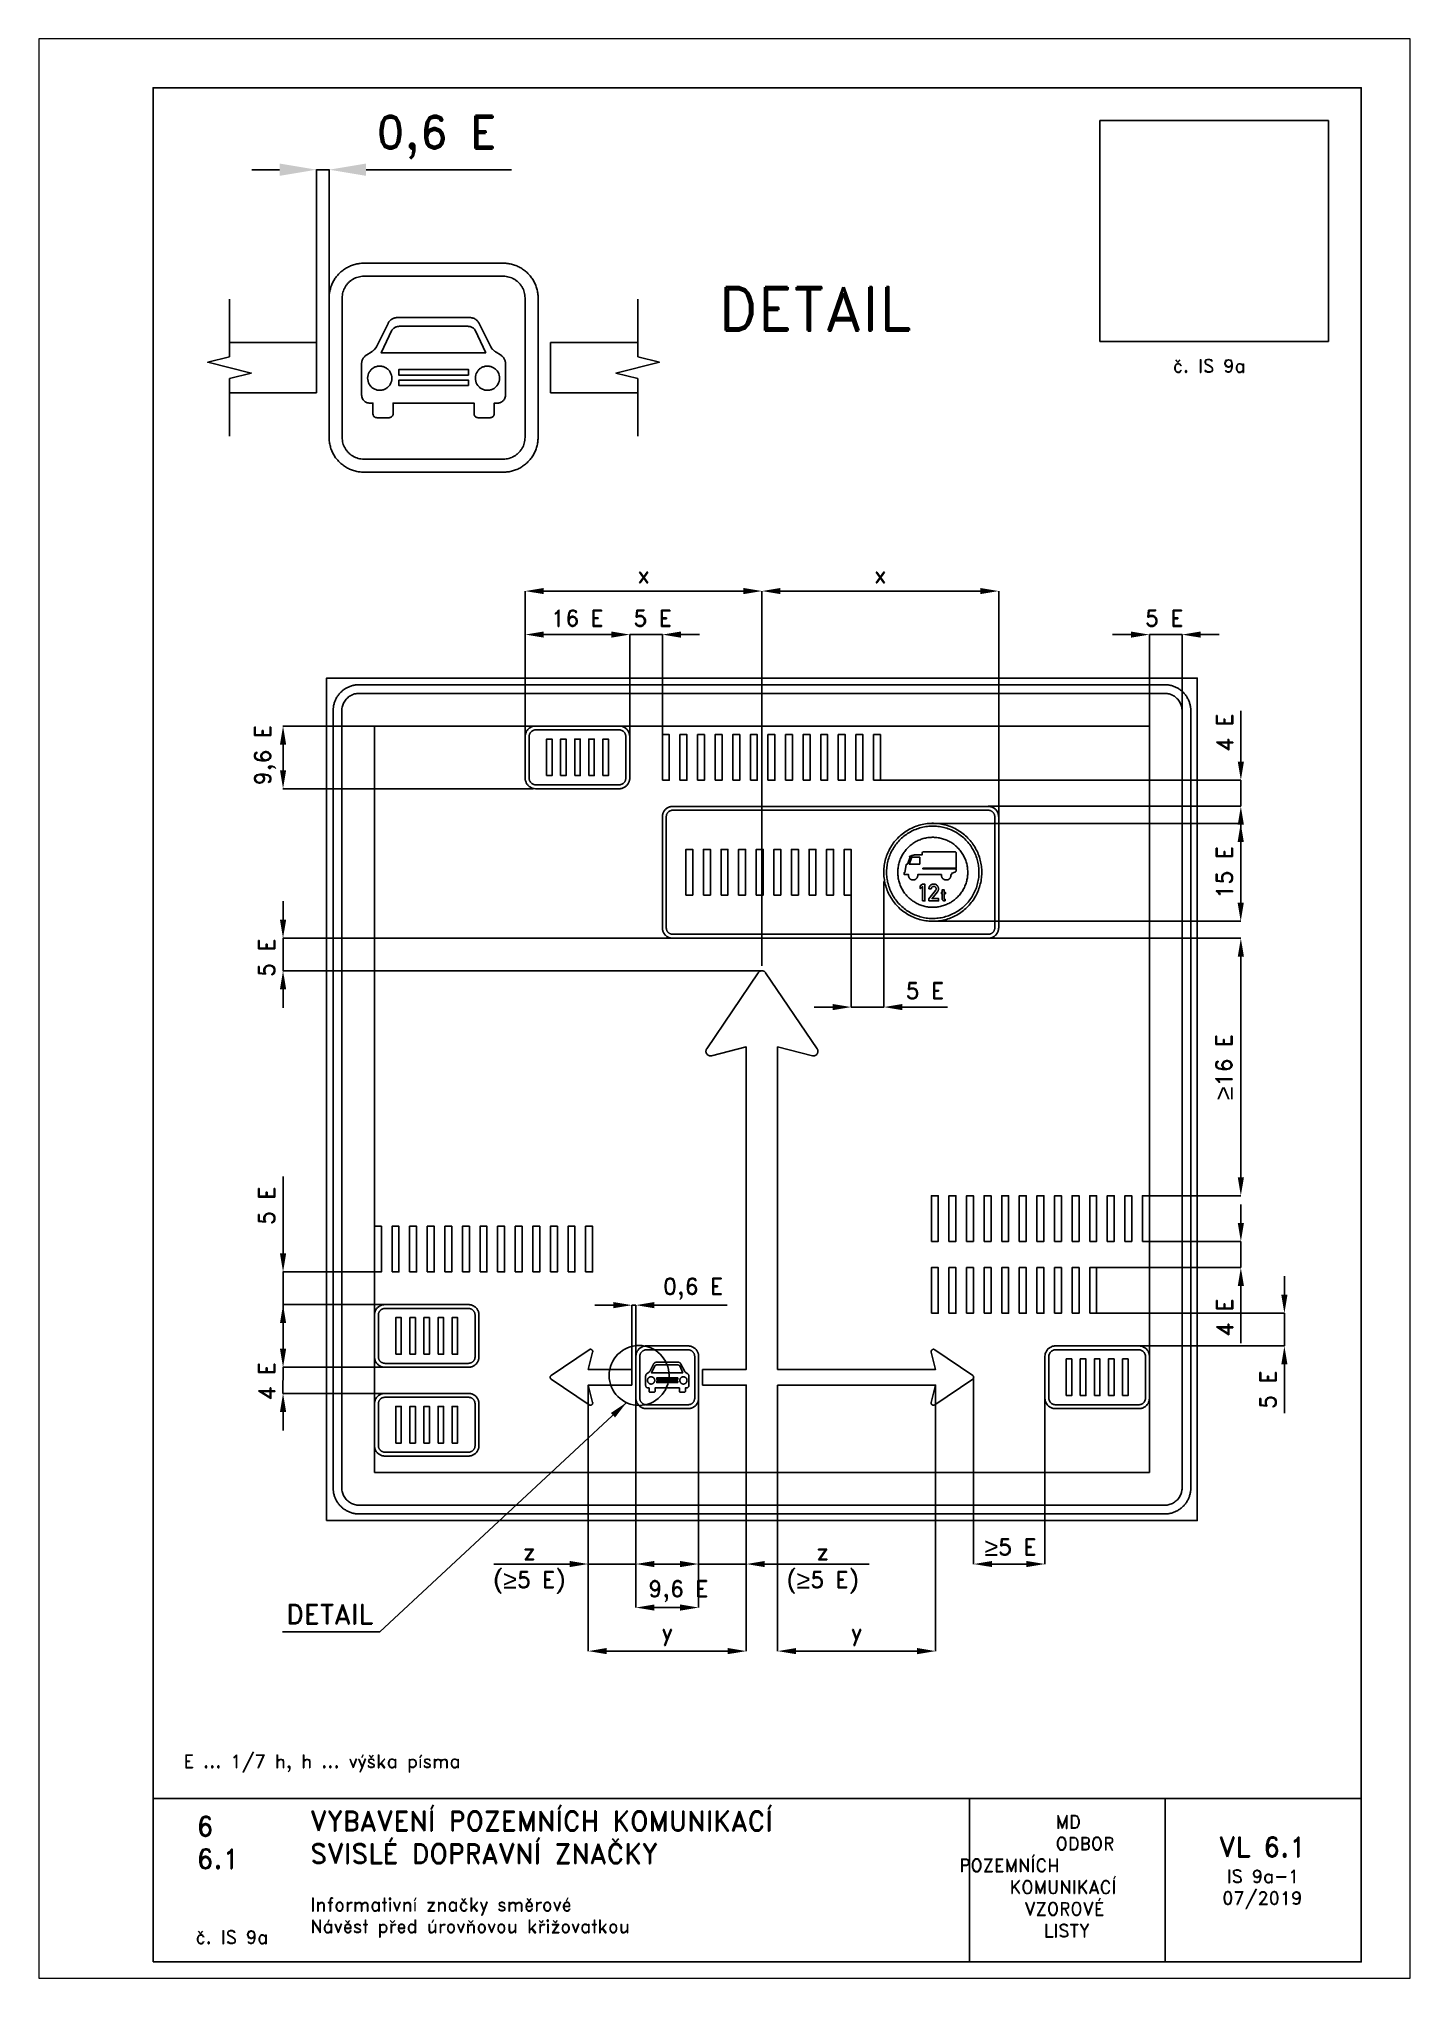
# Paper-space layout 'IS 9a-1' of a CAD drawing. Header units: millimetres. Extents: x 0 to 210, y 0 to 297.
# The model-space entities are those that its viewports show. They can reach past a viewport. Long polylines and large blocks are cut down to what shows.
import ezdxf

# ---------------------------------------------------------------- set-up
doc = ezdxf.new("R2010")
doc.units = ezdxf.units.MM
doc.header["$LTSCALE"] = 5
doc.linetypes.add('ČÁRKOVANÁX2', pattern=[1.5, 1, -0.5])
for name, color, linetype in [('Kóty', 2, 'Continuous'), ('Rozpiska', 7, 'Continuous'), ('Značka', 7, 'Continuous')]:
    doc.layers.add(name, color=color, linetype=linetype)
doc.layers.add('Rámeček', color=6, linetype='Continuous', plot=False)
doc.styles.get("Standard").update_dxf_attribs({"font": 'romand.shx', "height": 75})
doc.dimstyles.get("Standard").update_dxf_attribs({"dimtxt": 75, "dimasz": 85, "dimexe": 0.18, "dimexo": 0.0625, "dimgap": 37.5, "dimtad": 1, "dimdec": 0, "dimzin": 0, "dimdsep": 46, "dimtxsty": 'Standard', "dimcen": 0.09, "dimadec": 0, "dimazin": 0, "dimtfac": 1, "dimtdec": 0, "dimtofl": 0, "dimtmove": 0, "dimatfit": 3, "dimfxl": 1, "dimtolj": 1, "dimtzin": 0, "dimarcsym": 0})
picture_1 = doc.add_image_def('image1.png', size_in_pixel=(414, 400))

psp = doc.layouts.new('IS 9a-1')

# ---------------------------------------------------------------- texts
at = {"layer": 'Rozpiska', "color": 7, "attachment_point": 1}
for s, width, heights, insert, char_height in [('\\pi2.35682;č. IS 9a', 17.3803, [0], (171.3, 247.91), 2), ('E ... 1/7 h, h ... výška písma', 55.1366, [0], (22.15, 34.23), 2), ('6', 149.0422, [0], (24.17, 24.77), 3), ('{\\C6;VYBAVENÍ POZEMNÍCH KOMUNIKACÍ\\P}SVISLÉ DOPRAVNÍ ZNAČKY{\\H1.34524x; }', 149.0422, [0], (41.56, 25.56), 3), ('\\pi14.7414;{\\C6;MD\\P\\pi2.36044;}ODBOR POZEMNÍCH{\\H1.57143x; }\\P\\pi7.69378;KOMUNIKACÍ{\\H1.5x; }\\P\\pi9.97949;{\\C6;VZOROVÉ\\H1.47619x; \\H0.67742x;\\P\\pi12.93187;LISTY\\H1.26984x; }', 33.1018, [0], (140.95, 24.95), 2), ('\\pi1.03113;{\\H1.5x;\\C6;VL 6.1\\P\\pi2.22157;\\H0.66667x;IS 9a-1\\H1.66666x; \\H0.6x;\\P\\pi1.5549;07/2019\\H1.80159x; }', 16.0623, [0], (179.66, 21.61), 2), ('6.1', 149.0422, [0], (24.17, 19.78), 3), ('{\\C6;Informativní značky směrové\\P}Návěst před úrovňovou křižovatkou{\\H1.83333x; }', 149.0422, [0], (41.56, 12.29), 2), ('{\\C6;č. IS 9a}', 18.3305, [2.67], (24, 7.29), 2)]:
    psp.add_mtext_dynamic_manual_height_columns(s, width=width, gutter_width=100, heights=heights, dxfattribs=dict(at, insert=insert, char_height=char_height))

msp = doc.modelspace()

# ---------------------------------------------------------------- texts
at = {"layer": 'Kóty', "attachment_point": 5}
for s, insert, char_height in [('\\A1;0,6 E', (1081.2, 6824.3), 149.74), ('\\A1;5 E', (2074.2, 4613.7), 75), ('\\A1;5 E', (4424.4, 4613.7), 75), ('\\A1;5 E', (3324.7, 2902.4), 75), ('\\A1;0,6 E', (2259.9, 1533.1), 75), ('\\A1;{\\fArial|b0|i0|c238|p34;\\H1.08333x;≥}5 E', (3718.3, 346.9), 75), ('\\A1;9,6 E', (2192.2, 143.7), 75), ('\\A1;DETAIL', (589.2, 38.3), 90), ('\\A1;y', (2141, -56.3), 75), ('\\A1;y', (3011, -56.3), 75)]:
    msp.add_mtext(s, dxfattribs=dict(at, insert=insert, char_height=char_height))
at = {"layer": 'Kóty', "char_height": 75, "attachment_point": 5, "rotation": 90}
for s, insert in [('\\A1;9,6 E', (293.9, 3985)), ('\\A1;4 E', (4701, 4087.9)), ('\\A1;5 E', (301, 3054.4)), ('\\A1;5 E', (301, 1914.7)), ('\\A1;4 E', (4701, 1401.1)), ('\\A1;4 E', (301, 1108.1)), ('\\A1;5 E', (4901, 1069.5))]:
    msp.add_mtext(s, dxfattribs=dict(at, insert=insert))
at = {"layer": 'Kóty', "char_height": 75, "width": 377.757, "attachment_point": 5}
for insert in [(1507.6, 246.8), (2855.2, 246.8)]:
    msp.add_mtext('\\A1;z\\P({\\fArial|b0|i0|c0|p34;\\H1.08333x;≥\\Fromand|c238;\\H0.92308x;5 E)}', dxfattribs=dict(at, insert=insert))
at = {"layer": 'Rozpiska', "color": 7, "insert": (2468, 6135.2), "char_height": 200, "attachment_point": 1}
msp.add_mtext_dynamic_manual_height_columns('\\pi-91.90619;DETAIL', width=749.521, gutter_width=100, heights=[0], dxfattribs=at)

# ---------------------------------------------------------------- blocks, each defined once
blk = doc.blocks.new('*D1')
at = {"layer": 'Defpoints', "color": 0, "transparency": 16777216}
for p in [(3346.5, 3671.5), (4775.5, 3671.5), (3356.9, 3221.8)]:
    blk.add_point(p, dxfattribs=at)
at = {"layer": 'Kóty', "color": 0, "lineweight": -2, "transparency": 16777216}
for p, q in [((3346.6, 3671.5), (4775.7, 3671.5)), ((4775.5, 3306.8), (4775.5, 3586.5)), ((3357, 3221.8), (4775.7, 3221.8))]:
    blk.add_line(p, q, dxfattribs=at)
at = {"layer": 'Kóty', "color": 0, "transparency": 16777216}
for points in [[(4761.3, 3586.5), (4789.7, 3586.5), (4775.5, 3671.5)], [(4761.3, 3306.8), (4789.7, 3306.8), (4775.5, 3221.8)]]:
    blk.add_solid(points, dxfattribs=at)
at = {"layer": 'Kóty', "color": 0, "transparency": 16777216, "insert": (4700.5, 3446.7), "char_height": 75, "attachment_point": 5, "rotation": 90}
blk.add_mtext('\\A1;15 E', dxfattribs=at)
blk = doc.blocks.new('*D2')
at = {"layer": 'Defpoints', "color": 0, "transparency": 16777216}
for p in [(3581.2, 3143.7), (4356, 1960.7), (4776, 1960.7)]:
    blk.add_point(p, dxfattribs=at)
at = {"layer": 'Kóty', "color": 0, "lineweight": -2, "transparency": 16777216}
for p, q in [((3581.3, 3143.7), (4776.2, 3143.7)), ((4776, 3058.7), (4776, 2045.7)), ((4356.1, 1960.7), (4776.2, 1960.7))]:
    blk.add_line(p, q, dxfattribs=at)
at = {"layer": 'Kóty', "color": 0, "transparency": 16777216}
for points in [[(4761.9, 3058.7), (4790.2, 3058.7), (4776, 3143.7)], [(4761.9, 2045.7), (4790.2, 2045.7), (4776, 1960.7)]]:
    blk.add_solid(points, dxfattribs=at)
at = {"layer": 'Kóty', "color": 0, "transparency": 16777216, "insert": (4697.9, 2552.2), "char_height": 75, "attachment_point": 5, "rotation": 90}
blk.add_mtext('\\A1;{\\fArial|b0|i0|c238|p34;\\H1.08333x;≥}16 E', dxfattribs=at)
blk = doc.blocks.new('*D3')
at = {"layer": 'Defpoints', "color": 0, "transparency": 16777216}
for p in [(2576, 4738.7), (2576, 4738.7), (1488.5, 4043.8)]:
    blk.add_point(p, dxfattribs=at)
at = {"layer": 'Kóty', "color": 0, "lineweight": -2, "transparency": 16777216}
for p, q in [((1488.5, 4043.9), (1488.5, 4738.9)), ((1573.5, 4738.7), (2491, 4738.7)), ((2576, 4738.8), (2576, 4738.9))]:
    blk.add_line(p, q, dxfattribs=at)
at = {"layer": 'Kóty', "color": 0, "transparency": 16777216}
for points in [[(1573.5, 4752.9), (1573.5, 4724.6), (1488.5, 4738.7)], [(2491, 4752.9), (2491, 4724.6), (2576, 4738.7)]]:
    blk.add_solid(points, dxfattribs=at)
at = {"layer": 'Kóty', "color": 0, "transparency": 16777216, "insert": (2032.3, 4813.7), "char_height": 75, "attachment_point": 5}
blk.add_mtext('\\A1;x', dxfattribs=at)
blk = doc.blocks.new('*D4')
at = {"layer": 'Defpoints', "color": 0, "transparency": 16777216}
for p in [(2576, 4738.7), (3663.5, 4738.7), (3663.5, 3677.5)]:
    blk.add_point(p, dxfattribs=at)
at = {"layer": 'Kóty', "color": 0, "lineweight": -2, "transparency": 16777216}
for p, q in [((2576, 4738.8), (2576, 4738.9)), ((2661, 4738.7), (3578.5, 4738.7)), ((3663.5, 3677.6), (3663.5, 4738.9))]:
    blk.add_line(p, q, dxfattribs=at)
at = {"layer": 'Kóty', "color": 0, "transparency": 16777216}
for points in [[(2661, 4752.9), (2661, 4724.6), (2576, 4738.7)], [(3578.5, 4752.9), (3578.5, 4724.6), (3663.5, 4738.7)]]:
    blk.add_solid(points, dxfattribs=at)
at = {"layer": 'Kóty', "color": 0, "transparency": 16777216, "insert": (3119.8, 4813.7), "char_height": 75, "attachment_point": 5}
blk.add_mtext('\\A1;x', dxfattribs=at)
blk = doc.blocks.new('*D5')
at = {"layer": 'Defpoints', "color": 0, "transparency": 16777216}
for p in [(1488.5, 4538.9), (1488.5, 4043.9), (1968.5, 4052.2)]:
    blk.add_point(p, dxfattribs=at)
at = {"layer": 'Kóty', "color": 0, "lineweight": -2, "transparency": 16777216}
for p, q in [((1488.5, 4044), (1488.5, 4539.1)), ((1883.5, 4538.9), (1573.5, 4538.9)), ((1968.5, 4052.2), (1968.5, 4539.1))]:
    blk.add_line(p, q, dxfattribs=at)
at = {"layer": 'Kóty', "color": 0, "transparency": 16777216}
for points in [[(1573.5, 4553.1), (1573.5, 4524.8), (1488.5, 4538.9)], [(1883.5, 4553.1), (1883.5, 4524.8), (1968.5, 4538.9)]]:
    blk.add_solid(points, dxfattribs=at)
at = {"layer": 'Kóty', "color": 0, "transparency": 16777216, "insert": (1728.5, 4613.9), "char_height": 75, "attachment_point": 5}
blk.add_mtext('\\A1;16 E', dxfattribs=at)

# ---------------------------------------------------------------- dimensions: what is measured, and where the dimension line sits
at = {"layer": 'Kóty'}
for base, p1, p2, text, picture, middle in [((2576, 4738.7), (1488.5, 4043.8), (2576, 4738.7), 'x', '*D3', (2032.3, 4813.7)), ((3663.5, 4738.7), (2576, 4738.7), (3663.5, 3677.5), 'x', '*D4', (3119.8, 4813.7)), ((1488.5, 4538.9), (1968.5, 4052.2), (1488.5, 4043.9), '16 E', '*D5', (1728.5, 4613.9))]:
    dim = msp.add_linear_dim(base=base, p1=p1, p2=p2, text=text, dimstyle='Standard', dxfattribs=at)
    dim.commit()
    dim.dimension.update_dxf_attribs({"geometry": picture, "text_midpoint": middle})
for base, p1, p2, text, picture, middle in [((4775.5, 3671.5), (3356.9, 3221.8), (3346.5, 3671.5), '15 E', '*D1', (4700.5, 3446.7)), ((4776, 1960.7), (3581.2, 3143.7), (4356, 1960.7), '{\\fArial|b0|i0|c238|p34;\\H1.08333x;≥}16 E', '*D2', (4697.9, 2552.2))]:
    dim = msp.add_linear_dim(base=base, p1=p1, p2=p2, angle=90, text=text, dimstyle='Standard', dxfattribs=at)
    dim.commit()
    dim.dimension.update_dxf_attribs({"geometry": picture, "text_midpoint": middle})

# ---------------------------------------------------------------- linework, layer by layer
at = {"layer": 'Kóty'}
for p, q in [((232.1, 6674.5), (359.8, 6674.5)), ((529.5, 5846.7), (529.5, 6674.9)), ((587.6, 5846.7), (587.6, 6674.9)), ((1425.6, 6674.5), (757.3, 6674.5)), ((1968.5, 4052.2), (1968.5, 4538.9)), ((2118.5, 4052.2), (2118.5, 4538.9)), ((2288.5, 4538.7), (2203.5, 4538.7)), ((4186, 4538.7), (4271, 4538.7)), ((4356, 4118.8), (4356, 4538.9)), ((4506, 4113.4), (4506, 4538.9)), ((4591, 4538.7), (4676, 4538.7)), ((4776, 3954.8), (4776, 4188.5)), ((1521.5, 4118.7), (375.8, 4118.7)), ((376, 3915.7), (376, 4033.7)), ((3120.3, 3869.8), (4776.2, 3869.8)), ((1525.2, 3830.7), (375.8, 3830.7)), ((3614.5, 3749.8), (4776.2, 3749.8)), ((4776, 3664.8), (4776, 3579.8)), ((3136, 3405), (3136, 2827.3)), ((376, 3228.7), (376, 3313.7)), ((2985.8, 3341.8), (2985.8, 2827.3)), ((2576, 3143.7), (375.8, 3143.7)), ((2575.6, 2994.4), (375.8, 2994.4)), ((376, 2824.4), (376, 2909.4)), ((2900.8, 2827.4), (2815.8, 2827.4)), ((3221, 2827.4), (3428.6, 2827.4)), ((376, 1695.7), (376, 2048.6)), ((4776, 1835.7), (4776, 1920.7)), ((4356.1, 1750.7), (4776.2, 1750.7)), ((796, 1610.7), (375.8, 1610.7)), ((376, 1257.7), (376, 1610.6)), ((4113.6, 1630.7), (4776.2, 1630.7)), ((4776, 1545.7), (4776, 1282.7)), ((4976, 1505.7), (4976, 1590.7)), ((890.7, 1460.7), (375.8, 1460.7)), ((1894, 1458.1), (1809, 1458.1)), ((1979, 1162.7), (1979, 1458.3)), ((1997, 1162.7), (1997, 1458.3)), ((2082, 1458.1), (2416.8, 1458.1)), ((376, 1375.7), (376, 1290.7)), ((4113.6, 1420.7), (4976.2, 1420.7)), ((4308, 1270.7), (4976.2, 1270.7)), ((911.8, 1172.7), (375.8, 1172.7)), ((4976, 1185.7), (4976, 961.8)), ((1778, 1090.7), (1778, 268.6)), ((1778, 1090.7), (1778, -131.4)), ((1778, 1090.7), (1778, 268.6)), ((1997, 1073.8), (1997, 268.6)), ((1997, 1073.7), (1997, 68.6)), ((2285, 1073.7), (2285, 68.6)), ((3374, 1090.7), (3374, -131.4)), ((3548.6, 1129.2), (3548.6, 268.6)), ((3876, 1126.7), (3876, 268.6)), ((911.8, 1052.7), (375.8, 1052.7)), ((1953.9, 1010.3), (820, -42)), ((2285, 1050.2), (2285, 268.5)), ((376, 967.7), (376, 882.7)), ((2504, 688.7), (2504, 268.6)), ((2504, 679.6), (2504, 268.6)), ((2504, 679.6), (2504, -131.4)), ((2504, 679.6), (2504, 268.5)), ((2648, 688.7), (2648, -131.4)), ((1693, 268.7), (1343.7, 268.7)), ((1778, 324.7), (1778, 268.6)), ((2076, 268.7), (2161, 268.7)), ((2082, 268.7), (2167, 268.7)), ((2206, 268.7), (2121, 268.7)), ((2589, 268.7), (3067.9, 268.7)), ((3633.6, 268.7), (3791, 268.7)), ((2082, 68.7), (2200, 68.7)), ((2419, -131.3), (1863, -131.3)), ((2733, -131.3), (3289, -131.3))]:
    msp.add_line(p, q, dxfattribs=at)
at = {"layer": 'Kóty', "linetype": 'ČÁRKOVANÁX2', "ltscale": 7.5}
msp.add_line((2576, 3016.3), (2576, 4738.9), dxfattribs=at)
at = {"layer": 'Kóty'}
for points in [[(529.5, 6674.5), (587.6, 6674.5)], [(1968.5, 4538.9), (2118.5, 4538.9)], [(4356, 4538.7), (4506, 4538.7)], [(4776, 3749.8), (4776, 3869.8)], [(376, 2994.4), (376, 3143.7)], [(2985.8, 2827.4), (3136.4, 2827.4)], [(4776, 1630.7), (4776.2, 1750.7)], [(1979, 1458.1), (1997, 1458.1)], [(4976.2, 1270.7), (4976.2, 1420.7)], [(375.8, 1052.7), (376, 1172.7)], [(1778, 268.7), (1997, 268.7)], [(2285, 268.7), (2504, 268.7)], [(820, -42), (373.1, -42)]]:
    msp.add_lwpolyline(points, dxfattribs=at)
for points in [[(359.8, 6702.8), (359.8, 6646.3), (529.5, 6674.5)], [(757.3, 6702.8), (757.3, 6646.3), (587.6, 6674.5)], [(1883.5, 4552.9), (1883.5, 4524.6), (1968.5, 4538.7)], [(2203.5, 4552.9), (2203.5, 4524.6), (2118.5, 4538.7)], [(4271, 4552.9), (4271, 4524.6), (4356, 4538.7)], [(4591, 4552.9), (4591, 4524.6), (4506, 4538.7)], [(361.9, 4033.7), (390.2, 4033.7), (376, 4118.7)], [(4761.9, 3954.8), (4790.2, 3954.8), (4776, 3869.8)], [(361.9, 3915.7), (390.2, 3915.7), (376, 3830.7)], [(4761.9, 3664.8), (4790.2, 3664.8), (4776, 3749.8)], [(361.9, 3228.7), (390.2, 3228.7), (376, 3143.7)], [(361.9, 2909.4), (390.2, 2909.4), (376, 2994.4)], [(2900.8, 2841.6), (2900.8, 2813.3), (2985.8, 2827.4)], [(3221, 2841.6), (3221, 2813.3), (3136, 2827.4)], [(4761.9, 1835.7), (4790.2, 1835.7), (4776, 1750.7)], [(361.9, 1695.7), (390.2, 1695.7), (376, 1610.7)], [(4761.9, 1545.7), (4790.2, 1545.7), (4776, 1630.7)], [(361.9, 1375.7), (390.2, 1375.7), (376, 1460.7)], [(1894, 1472.3), (1894, 1444), (1979, 1458.1)], [(2082, 1472.3), (2082, 1444), (1997, 1458.1)], [(4961.9, 1505.7), (4990.2, 1505.7), (4976, 1420.7)], [(361.9, 1257.7), (390.2, 1257.7), (376, 1172.7)], [(4961.9, 1185.7), (4990.2, 1185.7), (4976, 1270.7)], [(361.9, 967.7), (390.2, 967.7), (376, 1052.7)], [(1882, 962.9), (1901.3, 942.1), (1953.9, 1010.3)], [(1693, 282.9), (1693, 254.6), (1778, 268.7)], [(2082, 282.9), (2082, 254.6), (1997, 268.7)], [(2200, 282.8), (2200, 254.5), (2285, 268.7)], [(2589, 282.8), (2589, 254.5), (2504, 268.7)], [(3633.6, 282.9), (3633.6, 254.6), (3548.6, 268.7)], [(3791, 282.9), (3791, 254.6), (3876, 268.7)], [(2082, 82.9), (2082, 54.6), (1997, 68.7)], [(2200, 82.9), (2200, 54.6), (2285, 68.7)], [(1863, -117.1), (1863, -145.4), (1778, -131.3)], [(2419, -117.1), (2419, -145.4), (2504, -131.3)], [(2733, -117.1), (2733, -145.4), (2648, -131.3)], [(3289, -117.1), (3289, -145.4), (3374, -131.3)]]:
    msp.add_solid(points, dxfattribs=at)
at = {"layer": 'Značka', "color": 7}
for p, q in [((130, 6080.2), (130, 5814.9)), ((2005.2, 6080.2), (2005.2, 5814.9)), ((130, 5715.1), (130, 5449.8)), ((2005.2, 5715.1), (2005.2, 5449.8))]:
    msp.add_line(p, q, dxfattribs=at)
at = {"layer": 'Značka', "color": 5}
for points in [[(747.6, 5285), (747, 5285), (746.3, 5285, -0.032173), (725.7, 5286.4, -0.035443), (705.4, 5290.7, -0.036272), (685.7, 5297.3, -0.034419), (667.2, 5306.6, -0.033732), (650, 5318.1, -0.034099), (634.5, 5331.8, -0.034208), (620.7, 5347.4, -0.034235), (609.2, 5364.6, -0.034051), (600, 5383.1, -0.033443), (593.3, 5402.8, -0.034119), (589, 5423.1, -0.036752), (587.6, 5443.7), (587.6, 5444.4), (587.6, 5445), (587.6, 6085), (587.6, 6085.6), (587.6, 6086.2, -0.032182), (589.1, 6106.9, -0.035466), (593.3, 6127.2, -0.03626), (599.9, 6146.8, -0.034432), (609.2, 6165.3, -0.03371), (620.7, 6182.6, -0.034065), (634.5, 6198.1, -0.034221), (650, 6211.9, -0.034235), (667.2, 6223.3, -0.034047), (685.8, 6232.6, -0.033402), (705.4, 6239.3, -0.034121), (725.7, 6243.6, -0.036743), (746.3, 6245), (747, 6245), (747.6, 6245), (1387.6, 6245), (1388.2, 6245), (1388.9, 6245, -0.032173), (1409.5, 6243.5, -0.035443), (1429.8, 6239.3, -0.036272), (1449.5, 6232.7, -0.034419), (1468, 6223.3, -0.033732), (1485.2, 6211.8, -0.034099), (1500.7, 6198.1, -0.034208), (1514.5, 6182.6, -0.034235), (1526, 6165.3, -0.034051), (1535.2, 6146.8, -0.033443), (1541.9, 6127.2, -0.034119), (1546.2, 6106.9, -0.036752), (1547.6, 6086.2), (1547.6, 6085.6), (1547.6, 6085), (1547.6, 5445), (1547.6, 5444.4), (1547.6, 5443.7, -0.032182), (1546.1, 5423.1, -0.035466), (1541.9, 5402.8, -0.03626), (1535.3, 5383.1, -0.034432), (1526, 5364.6, -0.03371), (1514.5, 5347.4, -0.034065), (1500.7, 5331.8, -0.034221), (1485.2, 5318.1, -0.034235), (1468, 5306.6, -0.034047), (1449.4, 5297.4, -0.033402), (1429.8, 5290.7, -0.034121), (1409.5, 5286.4, -0.036743), (1388.9, 5285), (1388.2, 5285), (1387.6, 5285), (747.6, 5285)], [(747.6, 5345), (1387.6, 5345), (1388, 5345), (1388.4, 5345, 0.032176), (1401.3, 5345.9, 0.03546), (1414, 5348.5, 0.036261), (1426.3, 5352.7, 0.034411), (1437.8, 5358.5, 0.03372), (1448.6, 5365.7, 0.034086), (1458.3, 5374.3, 0.034181), (1466.9, 5384, 0.034228), (1474.1, 5394.8, 0.03402), (1479.9, 5406.3, 0.033371), (1484.1, 5418.6, 0.034142), (1486.7, 5431.3, 0.036779), (1487.6, 5444.2), (1487.6, 5444.6), (1487.6, 5445), (1487.6, 6085), (1487.6, 6085.4), (1487.6, 6085.8, 0.032211), (1486.7, 6098.7, 0.035398), (1484.1, 6111.4, 0.036257), (1479.9, 6123.6, 0.034417), (1474.1, 6135.2, 0.033707), (1466.9, 6146, 0.034076), (1458.3, 6155.7, 0.034203), (1448.6, 6164.3, 0.034241), (1437.8, 6171.5, 0.03402), (1426.3, 6177.3, 0.03342), (1414, 6181.4, 0.034121), (1401.3, 6184.1, 0.03675), (1388.4, 6185), (1388, 6185), (1387.6, 6185), (747.6, 6185), (747.2, 6185), (746.8, 6185, 0.032176), (733.9, 6184.1, 0.03546), (721.2, 6181.4, 0.036261), (708.9, 6177.3, 0.034411), (697.4, 6171.5, 0.03372), (686.6, 6164.3, 0.034086), (676.9, 6155.7, 0.034181), (668.3, 6146, 0.034228), (661.1, 6135.2, 0.03402), (655.3, 6123.6, 0.033371), (651.1, 6111.4, 0.034142), (648.5, 6098.7, 0.036779), (647.6, 6085.8), (647.6, 6085.4), (647.6, 6085), (647.6, 5445), (647.6, 5444.6), (647.6, 5444.2, 0.032211), (648.5, 5431.3, 0.035398), (651.1, 5418.6, 0.036257), (655.3, 5406.3, 0.034417), (661.1, 5394.8, 0.033707), (668.3, 5384, 0.034076), (676.9, 5374.3, 0.034203), (686.6, 5365.7, 0.034241), (697.4, 5358.5, 0.03402), (708.9, 5352.7, 0.03342), (721.2, 5348.5, 0.034121), (733.9, 5345.8, 0.03675), (746.8, 5345), (747.2, 5345), (747.6, 5345)], [(1237.3, 5995), (1241.2, 5994.4), (1245, 5993.7), (1248.3, 5992.9), (1251.5, 5991.9), (1255, 5990.3), (1258.3, 5988.5), (1261.7, 5986.4), (1264.8, 5983.9), (1267.5, 5981.6), (1269.9, 5979), (1272.2, 5976.1), (1274.2, 5973.1), (1275.7, 5970.6), (1277, 5968.2), (1330.4, 5861), (1337.4, 5850.7), (1338.5, 5849.5), (1339.7, 5848.3), (1341.1, 5846.9), (1342.5, 5845.6), (1343.8, 5844.4), (1345.1, 5843.3), (1346.4, 5842.2), (1347.8, 5841.2), (1348.9, 5840.4), (1350, 5839.5), (1352.2, 5838.1), (1354.4, 5836.8), (1374.4, 5823.8), (1377.4, 5821.9), (1380.3, 5819.8), (1383.3, 5817.3), (1386.2, 5814.5), (1388.5, 5811.7), (1390.6, 5808.7), (1392.4, 5805.8), (1394, 5802.7), (1395.1, 5800.1), (1396.1, 5797.3), (1397.1, 5793.8), (1397.7, 5790.2), (1398, 5788.6), (1398.2, 5786.9), (1398.2, 5638.8), (1397.7, 5634.4), (1396.9, 5630), (1395.5, 5625.2), (1393.5, 5620.8), (1391, 5617), (1388, 5613.6), (1384.9, 5610.7), (1381.5, 5608.2), (1378.4, 5606.3), (1375.1, 5604.8, -0.037161), (1370.7, 5603.5, -0.024658), (1366.1, 5602.7), (1364, 5602.4), (1361.9, 5602.2), (1346.2, 5602.2), (1346.2, 5553.5), (1345.8, 5550), (1345, 5546.6, -0.079491), (1342.6, 5542.1, -0.085263), (1338.9, 5538.7, -0.082641), (1333.8, 5536.3, -0.025868), (1328.1, 5535), (1271.6, 5535, -0.019363), (1267, 5535.9, -0.059616), (1262.6, 5537.6, -0.076912), (1258.6, 5540.6, -0.081073), (1255.8, 5544.6), (1254.3, 5548.9), (1253.5, 5553.5), (1253.5, 5602.2), (881.7, 5602.2), (881.7, 5553.5), (881.3, 5550.1), (880.4, 5546.7, -0.079438), (877.9, 5542.1, -0.085934), (874.1, 5538.6, -0.078911), (869.1, 5536.3, -0.024879), (863.6, 5535), (807.1, 5535, -0.020578), (802.3, 5535.9, -0.063573), (797.7, 5537.7, -0.077224), (793.8, 5540.7, -0.081634), (791.1, 5544.7, -0.064527), (789.7, 5548.9), (789, 5553.5), (789, 5602.2), (773.3, 5602.2), (770.7, 5602.5), (768.2, 5602.8, -0.024106), (763.9, 5603.6, -0.036596), (759.8, 5605), (756.6, 5606.4), (753.7, 5608.2), (750.1, 5610.9), (746.9, 5613.9), (743.8, 5617.5), (741.3, 5621.6), (739.3, 5626.2), (738.1, 5631.1), (737.4, 5634.9), (737, 5638.8), (737, 5786.9), (737.3, 5788.9), (737.6, 5790.9), (738.2, 5794.3), (739.2, 5797.6), (740.1, 5800.2), (741.2, 5802.7), (742.9, 5805.9), (744.8, 5809), (747, 5812.1), (749.5, 5815), (752.5, 5817.8), (755.7, 5820.3), (758.2, 5822.1), (760.8, 5823.8), (780.8, 5836.8), (783.1, 5838.2), (785.3, 5839.6), (786.4, 5840.4), (787.4, 5841.2), (788.8, 5842.3), (790.2, 5843.4), (791.6, 5844.6), (793, 5845.8), (794.4, 5847.2), (795.8, 5848.6), (796.8, 5849.7), (797.8, 5850.7), (804.8, 5861), (858.2, 5968.2), (859.2, 5970.1), (860.4, 5972), (862.4, 5975.2), (864.7, 5978.3), (866.7, 5980.5), (868.9, 5982.6), (871.9, 5985.2), (875.2, 5987.5), (878.8, 5989.6, -0.027218), (882.6, 5991.4, -0.028251), (886.8, 5992.9, -0.022771), (891.1, 5993.9), (894.5, 5994.5), (897.9, 5995), (1237.3, 5995)], [(1308, 5832.7), (1258.9, 5937.9), (1257.5, 5939.6), (1256, 5941.3), (1253.3, 5944), (1250.3, 5946.5), (1247.7, 5948.3), (1244.9, 5949.9), (1241.9, 5951.4), (1238.8, 5952.6), (1236, 5953.5), (1233, 5954.2, 0.021329), (1230, 5954.7, 0.017982), (1226.9, 5954.9, 0.009523), (1224.5, 5955), (1222.1, 5955), (913.1, 5955, 0.003648), (910.3, 5955, 0.011168), (907.6, 5954.9, 0.017758), (904.6, 5954.6, 0.020811), (901.6, 5954.1, 0.020053), (898.8, 5953.4), (896.1, 5952.5), (893.1, 5951.3), (890.3, 5949.9), (887.4, 5948.2), (884.6, 5946.3), (881.5, 5943.6), (878.7, 5940.7), (877.5, 5939.3), (876.3, 5937.9), (827.2, 5832.7), (1308, 5832.7)], [(875.8, 5716.7), (875.2, 5723.6), (874.1, 5730.4), (871.9, 5737.3), (868.7, 5743.8), (864.7, 5750, 0.034319), (860, 5755.5, 0.03466), (854.6, 5760.4, 0.034428), (848.6, 5764.5, 0.034351), (842.2, 5767.8, 0.03438), (835.3, 5770.2, 0.034449), (828.2, 5771.7, 0.034403), (820.9, 5772.3, 0.034403), (813.7, 5771.9, 0.034399), (806.5, 5770.6, 0.034433), (799.6, 5768.3, 0.034461), (793, 5765.2, 0.034446), (786.9, 5761.2, 0.034391), (781.4, 5756.5, 0.034408), (776.5, 5751.1, 0.034362), (772.4, 5745.1, 0.03442), (769.1, 5738.6), (766.7, 5731.8), (765.2, 5724.7), (764.6, 5717.4), (765, 5710.2), (766.3, 5703), (768.6, 5696.1), (771.7, 5689.5), (775.6, 5683.4, 0.03441), (780.4, 5677.9, 0.034407), (785.8, 5673, 0.034385), (791.8, 5668.9, 0.034408), (798.3, 5665.6, 0.034446), (805.1, 5663.2, 0.034421), (812.2, 5661.7, 0.034429), (819.5, 5661.1, 0.034426), (826.7, 5661.5, 0.034427), (833.9, 5662.8, 0.034433), (840.8, 5665, 0.034436), (847.4, 5668.2, 0.034426), (853.5, 5672.1, 0.034429), (859, 5676.9, 0.034419), (863.9, 5682.3, 0.034599), (868, 5688.3), (871.3, 5694.7), (873.7, 5701.6), (875.3, 5708.7), (875.8, 5716), (875.8, 5716.3), (875.8, 5716.7)], [(1370.6, 5716.7), (1370, 5723.6), (1368.9, 5730.4), (1366.7, 5737.3), (1363.5, 5743.8), (1359.5, 5750), (1354.8, 5755.5, 0.03466), (1349.4, 5760.4, 0.034428), (1343.4, 5764.5, 0.034402), (1336.9, 5767.8, 0.034417), (1330.1, 5770.2, 0.034439), (1323, 5771.7, 0.034403), (1315.7, 5772.3, 0.034404), (1308.5, 5771.9, 0.034399), (1301.3, 5770.6, 0.034399), (1294.4, 5768.3, 0.034412), (1287.8, 5765.2, 0.034478), (1281.7, 5761.2, 0.034426), (1276.2, 5756.5, 0.034451), (1271.3, 5751.1), (1267.2, 5745.1), (1263.9, 5738.6), (1261.5, 5731.8), (1260, 5724.7), (1259.4, 5717.4), (1259.8, 5710.2), (1261.1, 5703), (1263.3, 5696.1), (1266.5, 5689.5), (1270.4, 5683.4), (1275.2, 5677.9, 0.034407), (1280.6, 5673, 0.034385), (1286.6, 5668.9, 0.034432), (1293, 5665.6, 0.034466), (1299.9, 5663.2, 0.034398), (1307, 5661.7, 0.034431), (1314.3, 5661.1, 0.034431), (1321.5, 5661.5, 0.034427), (1328.7, 5662.8, 0.034415), (1335.6, 5665, 0.034413), (1342.2, 5668.2, 0.034426), (1348.3, 5672.1, 0.034429), (1353.8, 5676.9, 0.034419), (1358.7, 5682.3), (1362.8, 5688.3), (1366.1, 5694.7), (1368.5, 5701.6), (1370, 5708.7), (1370.6, 5716), (1370.6, 5716.3), (1370.6, 5716.7)], [(726, 498.7), (725.5, 498.7), (725.1, 498.7, -0.03218), (709.6, 499.8, -0.035443), (694.4, 503, -0.036267), (679.6, 508, -0.03442), (665.7, 515, -0.033721), (652.8, 523.6, -0.034085), (641.2, 533.9, -0.034209), (630.9, 545.5, -0.034229), (622.3, 558.5, -0.034044), (615.3, 572.4, -0.033412), (610.3, 587.1, -0.034127), (607.1, 602.3, -0.036745), (606, 617.8), (606, 618.3), (606, 618.7), (606, 4188.7), (606, 4189.2), (606, 4189.7, -0.032181), (607.1, 4205.2, -0.035446), (610.3, 4220.4, -0.036271), (615.3, 4235.1, -0.034414), (622.3, 4249, -0.033711), (630.9, 4262, -0.034082), (641.2, 4273.6, -0.03421), (652.8, 4283.9, -0.034229), (665.7, 4292.5, -0.034026), (679.6, 4299.5, -0.033416), (694.4, 4304.5, -0.034113), (709.6, 4307.7, -0.036749), (725.1, 4308.7), (725.5, 4308.7), (726, 4308.7), (4426, 4308.7), (4426.5, 4308.7), (4427, 4308.7, -0.03218), (4442.5, 4307.7, -0.035459), (4457.7, 4304.5, -0.036272), (4472.4, 4299.5, -0.034417), (4486.3, 4292.5, -0.03372), (4499.2, 4283.9, -0.034076), (4510.9, 4273.6, -0.034204), (4521.2, 4262, -0.034215), (4529.8, 4249, -0.03402), (4536.7, 4235.1, -0.033415), (4541.8, 4220.4, -0.034111), (4545, 4205.2, -0.036748), (4546, 4189.7), (4546, 4189.2), (4546, 4188.7), (4546, 618.7), (4546, 618.3), (4546, 617.8, -0.032179), (4544.9, 602.3, -0.035457), (4541.8, 587.1, -0.036267), (4536.8, 572.4, -0.034424), (4529.8, 558.5, -0.033731), (4521.2, 545.5, -0.034079), (4510.9, 533.9, -0.034202), (4499.2, 523.6, -0.034215), (4486.3, 515, -0.034038), (4472.4, 508, -0.033411), (4457.7, 503, -0.034125), (4442.4, 499.8, -0.036744), (4427, 498.7), (4426.5, 498.7), (4426, 498.7), (726, 498.7)], [(726, 538.7), (4426, 538.7), (4426.3, 538.7), (4426.6, 538.7, 0.032178), (4437, 539.5, 0.035444), (4447.1, 541.6, 0.036267), (4456.9, 544.9, 0.034422), (4466.2, 549.6, 0.033731), (4474.8, 555.3, 0.034071), (4482.6, 562.2, 0.034205), (4489.4, 569.9, 0.034223), (4495.2, 578.6, 0.034048), (4499.8, 587.8), (4503.2, 597.6), (4505.3, 607.8, 0.036741), (4506, 618.1), (4506, 618.4), (4506, 618.7), (4506, 4188.7), (4506, 4189.1), (4506, 4189.4, 0.032177), (4505.3, 4199.7, 0.035443), (4503.2, 4209.9, 0.036259), (4499.9, 4219.7, 0.034425), (4495.2, 4228.9, 0.033741), (4489.4, 4237.5, 0.034066), (4482.6, 4245.3, 0.034182), (4474.8, 4252.2, 0.034226), (4466.2, 4257.9, 0.034056), (4456.9, 4262.6, 0.033425), (4447.1, 4265.9, 0.034151), (4437, 4268.1, 0.036743), (4426.6, 4268.7), (4426.3, 4268.7), (4426, 4268.7), (726, 4268.7), (725.7, 4268.7), (725.4, 4268.7), (715.1, 4268, 0.035442), (704.9, 4265.9, 0.03626), (695.1, 4262.6, 0.034424), (685.8, 4257.9, 0.033731), (677.2, 4252.2, 0.034079), (669.5, 4245.3, 0.034187), (662.6, 4237.6, 0.034232), (656.8, 4228.9, 0.034052), (652.2, 4219.7, 0.03342), (648.9, 4209.9, 0.034126), (646.7, 4199.7, 0.036746), (646, 4189.4, 0.000846), (646, 4189.1), (646, 4188.7), (646, 618.7), (646, 618.4), (646, 618.1, 0.03218), (646.7, 607.8, 0.035443), (648.9, 597.6, 0.036267), (652.2, 587.8, 0.03442), (656.8, 578.6, 0.033721), (662.6, 569.9, 0.034085), (669.5, 562.2, 0.03421), (677.2, 555.3, 0.034229), (685.8, 549.6, 0.034044), (695.1, 544.9, 0.033411), (704.9, 541.6, 0.034128), (715.1, 539.4, 0.036745), (725.4, 538.7), (725.7, 538.7), (726, 538.7)], [(1536.5, 3830.7), (1536.3, 3830.7), (1536.1, 3830.7), (1529.9, 3831.2), (1523.9, 3832.4), (1518, 3834.4), (1512.4, 3837.2), (1507.2, 3840.7, -0.034056), (1502.6, 3844.8, -0.0342), (1498.5, 3849.5, -0.034248), (1495, 3854.6, -0.034038), (1492.2, 3860.2, -0.033404), (1490.2, 3866.1, -0.034116), (1488.9, 3872.2, -0.036746), (1488.5, 3878.4), (1488.5, 3878.6), (1488.5, 3878.7), (1488.5, 4070.7), (1488.5, 4070.9), (1488.5, 4071.1, -0.032175), (1489, 4077.3, -0.035446), (1490.2, 4083.4, -0.036266), (1492.2, 4089.3, -0.034438), (1495, 4094.9, -0.033734), (1498.5, 4100, -0.034092), (1502.6, 4104.7, -0.034156), (1507.2, 4108.8), (1512.4, 4112.3), (1518, 4115), (1523.9, 4117), (1529.9, 4118.3), (1536.1, 4118.7), (1536.3, 4118.7), (1536.5, 4118.7), (1920.5, 4118.7), (1920.7, 4118.7), (1920.9, 4118.7), (1927.1, 4118.3), (1933.2, 4117, -0.036257), (1939.1, 4115.1, -0.034367), (1944.6, 4112.3, -0.033704), (1949.8, 4108.8, -0.03405), (1954.5, 4104.7, -0.034185), (1958.6, 4100, -0.034224), (1962, 4094.9, -0.03402), (1964.8, 4089.3, -0.033404), (1966.8, 4083.4, -0.034135), (1968.1, 4077.3, -0.036756), (1968.5, 4071.1), (1968.5, 4070.9), (1968.5, 4070.7), (1968.5, 3878.7), (1968.5, 3878.6), (1968.5, 3878.4, -0.032165), (1968.1, 3872.2, -0.035427), (1966.8, 3866.1, -0.036257), (1964.8, 3860.2, -0.034411), (1962, 3854.6, -0.033742), (1958.6, 3849.5, -0.034107), (1954.5, 3844.8, -0.034169), (1949.8, 3840.7, -0.034169), (1944.6, 3837.2, -0.03402), (1939.1, 3834.5, -0.03336), (1933.2, 3832.4, -0.03416), (1927.1, 3831.2, -0.036731), (1920.9, 3830.7), (1920.7, 3830.7), (1920.5, 3830.7), (1536.5, 3830.7)], [(1536.5, 3830.7), (1536.3, 3830.7), (1536.1, 3830.7), (1529.9, 3831.2), (1523.9, 3832.4), (1518, 3834.4), (1512.4, 3837.2), (1507.2, 3840.7, -0.034056), (1502.6, 3844.8, -0.0342), (1498.5, 3849.5, -0.034248), (1495, 3854.6, -0.034038), (1492.2, 3860.2, -0.033404), (1490.2, 3866.1, -0.034116), (1488.9, 3872.2, -0.036746), (1488.5, 3878.4), (1488.5, 3878.6), (1488.5, 3878.7), (1488.5, 4070.7), (1488.5, 4070.9), (1488.5, 4071.1, -0.032175), (1489, 4077.3, -0.035446), (1490.2, 4083.4, -0.036266), (1492.2, 4089.3, -0.034438), (1495, 4094.9, -0.033734), (1498.5, 4100, -0.034092), (1502.6, 4104.7, -0.034156), (1507.2, 4108.8), (1512.4, 4112.3), (1518, 4115), (1523.9, 4117), (1529.9, 4118.3), (1536.1, 4118.7), (1536.3, 4118.7), (1536.5, 4118.7), (1920.5, 4118.7), (1920.7, 4118.7), (1920.9, 4118.7), (1927.1, 4118.3), (1933.2, 4117, -0.036257), (1939.1, 4115.1, -0.034367), (1944.6, 4112.3, -0.033704), (1949.8, 4108.8, -0.03405), (1954.5, 4104.7, -0.034185), (1958.6, 4100, -0.034224), (1962, 4094.9, -0.03402), (1964.8, 4089.3, -0.033404), (1966.8, 4083.4, -0.034135), (1968.1, 4077.3, -0.036756), (1968.5, 4071.1), (1968.5, 4070.9), (1968.5, 4070.7), (1968.5, 3878.7), (1968.5, 3878.6), (1968.5, 3878.4, -0.032165), (1968.1, 3872.2, -0.035427), (1966.8, 3866.1, -0.036257), (1964.8, 3860.2, -0.034411), (1962, 3854.6, -0.033742), (1958.6, 3849.5, -0.034107), (1954.5, 3844.8, -0.034169), (1949.8, 3840.7, -0.034169), (1944.6, 3837.2, -0.03402), (1939.1, 3834.5, -0.03336), (1933.2, 3832.4, -0.03416), (1927.1, 3831.2, -0.036731), (1920.9, 3830.7), (1920.7, 3830.7), (1920.5, 3830.7), (1536.5, 3830.7)], [(1536.5, 3848.7), (1920.5, 3848.7), (1920.6, 3848.7), (1920.8, 3848.7), (1924.6, 3849), (1928.4, 3849.8), (1932.1, 3851.1), (1935.6, 3852.8), (1938.8, 3855), (1941.7, 3857.5), (1944.3, 3860.4, 0.034253), (1946.5, 3863.7, 0.034078), (1948.2, 3867.1, 0.033435), (1949.5, 3870.8, 0.034119), (1950.3, 3874.6, 0.036718), (1950.5, 3878.5), (1950.5, 3878.6), (1950.5, 3878.7), (1950.5, 4070.7), (1950.5, 4070.9), (1950.5, 4071, 0.03218), (1950.2, 4074.9, 0.03544), (1949.5, 4078.7, 0.036298), (1948.2, 4082.3, 0.034439), (1946.5, 4085.8, 0.033758), (1944.3, 4089), (1941.7, 4092), (1938.8, 4094.5), (1935.6, 4096.7), (1932.1, 4098.4), (1928.4, 4099.7), (1924.6, 4100.5), (1920.8, 4100.7), (1920.6, 4100.7), (1920.5, 4100.7), (1536.5, 4100.7), (1536.4, 4100.7), (1536.3, 4100.7), (1532.4, 4100.5), (1528.6, 4099.7), (1524.9, 4098.4), (1521.5, 4096.7), (1518.2, 4094.5), (1515.3, 4092), (1512.7, 4089), (1510.6, 4085.8, 0.03405), (1508.8, 4082.3, 0.03342), (1507.6, 4078.7, 0.03415), (1506.8, 4074.9, 0.036749), (1506.5, 4071), (1506.5, 4070.9), (1506.5, 4070.7), (1506.5, 3878.7), (1506.5, 3878.6), (1506.5, 3878.5, 0.03218), (1506.8, 3874.6, 0.03544), (1507.6, 3870.8, 0.036298), (1508.8, 3867.1, 0.034453), (1510.6, 3863.7), (1512.7, 3860.4), (1515.3, 3857.5), (1518.2, 3855), (1521.5, 3852.8), (1524.9, 3851.1), (1528.6, 3849.8), (1532.4, 3849), (1536.3, 3848.7), (1536.4, 3848.7), (1536.5, 3848.7)], [(2166.5, 3143.7), (2166.3, 3143.7), (2166.1, 3143.7, -0.032165), (2159.9, 3144.2, -0.035427), (2153.8, 3145.4, -0.036257), (2148, 3147.4, -0.034437), (2142.4, 3150.2, -0.033704), (2137.2, 3153.7, -0.034108), (2132.6, 3157.8, -0.034212), (2128.5, 3162.5, -0.03418), (2125, 3167.6, -0.03402), (2122.2, 3173.2, -0.03339), (2120.2, 3179.1, -0.034135), (2118.9, 3185.2, -0.036756), (2118.5, 3191.4), (2118.5, 3191.6), (2118.5, 3191.7), (2118.5, 3701.7), (2118.5, 3701.9), (2118.5, 3702.1, -0.03216), (2119, 3708.3, -0.03542), (2120.2, 3714.4, -0.036243), (2122.2, 3720.3, -0.034376), (2125, 3725.9, -0.033742), (2128.5, 3731, -0.034107), (2132.6, 3735.7, -0.0342), (2137.2, 3739.8, -0.034235), (2142.4, 3743.3, -0.034091), (2148, 3746, -0.033434), (2153.8, 3748, -0.034121), (2159.9, 3749.3, -0.036731), (2166.1, 3749.7), (2166.3, 3749.7), (2166.5, 3749.7), (3615.5, 3749.7), (3615.7, 3749.7), (3615.9, 3749.7, -0.032199), (3622.1, 3749.3, -0.035497), (3628.2, 3748, -0.036268), (3634.1, 3746.1, -0.034446), (3639.6, 3743.3, -0.033726), (3644.8, 3739.8, -0.034092), (3649.5, 3735.7, -0.034186), (3653.6, 3731, -0.034256), (3657, 3725.9, -0.034091), (3659.8, 3720.3, -0.033415), (3661.8, 3714.4, -0.034087), (3663.1, 3708.3, -0.036731), (3663.5, 3702.1), (3663.5, 3701.9), (3663.5, 3701.7), (3663.5, 3191.7), (3663.5, 3191.6), (3663.5, 3191.4, -0.032205), (3663.1, 3185.2, -0.035466), (3661.8, 3179.1, -0.036294), (3659.8, 3173.2, -0.034428), (3657, 3167.6, -0.033748), (3653.6, 3162.5, -0.034067), (3649.5, 3157.8, -0.034215), (3644.8, 3153.7, -0.034256), (3639.6, 3150.2, -0.03402), (3634.1, 3147.5, -0.033452), (3628.2, 3145.4, -0.034126), (3622.1, 3144.2, -0.03677), (3615.9, 3143.7), (3615.7, 3143.7), (3615.5, 3143.7), (2166.5, 3143.7)], [(2166.5, 3161.7), (3615.5, 3161.7), (3615.6, 3161.7), (3615.8, 3161.7, 0.032212), (3619.6, 3162, 0.035502), (3623.4, 3162.8, 0.036258), (3627.1, 3164.1, 0.034438), (3630.6, 3165.8, 0.033663), (3633.8, 3168, 0.034066), (3636.7, 3170.5, 0.034138), (3639.3, 3173.4, 0.034245), (3641.5, 3176.7, 0.03402), (3643.2, 3180.1, 0.033404), (3644.5, 3183.8, 0.03417), (3645.3, 3187.6, 0.036814), (3645.5, 3191.5), (3645.5, 3191.6), (3645.5, 3191.7), (3645.5, 3701.7), (3645.5, 3701.9), (3645.5, 3702, 0.032147), (3645.2, 3705.9, 0.035404), (3644.5, 3709.7, 0.036215), (3643.2, 3713.3, 0.034383), (3641.5, 3716.8, 0.033714), (3639.3, 3720, 0.034066), (3636.7, 3723, 0.034221), (3633.8, 3725.5, 0.03421), (3630.6, 3727.7, 0.034077), (3627.1, 3729.4, 0.033446), (3623.4, 3730.7, 0.034242), (3619.6, 3731.5, 0.036812), (3615.8, 3731.7), (3615.6, 3731.7), (3615.5, 3731.7), (2166.5, 3731.7), (2166.4, 3731.7), (2166.3, 3731.7), (2162.4, 3731.5), (2158.6, 3730.7), (2154.9, 3729.4), (2151.4, 3727.7), (2148.2, 3725.5, 0.034086), (2145.3, 3723, 0.034221), (2142.7, 3720, 0.03429), (2140.6, 3716.8, 0.034104), (2138.8, 3713.3, 0.033435), (2137.6, 3709.7, 0.034108), (2136.8, 3705.9, 0.036718), (2136.5, 3702), (2136.5, 3701.9), (2136.5, 3701.7), (2136.5, 3191.7), (2136.5, 3191.6), (2136.5, 3191.5, 0.03218), (2136.8, 3187.6, 0.035466), (2137.6, 3183.8, 0.036276), (2138.8, 3180.1, 0.034382), (2140.6, 3176.7, 0.033725), (2142.7, 3173.4, 0.034106), (2145.3, 3170.5, 0.03416), (2148.2, 3168, 0.034211), (2151.4, 3165.8, 0.034006), (2154.9, 3164.1, 0.033465), (2158.6, 3162.8, 0.034114), (2162.4, 3162, 0.036686), (2166.3, 3161.7), (2166.4, 3161.7), (2166.5, 3161.7)], [(3585.8, 3446.7), (3585.8, 3445.3), (3585.8, 3443.8, -0.03217), (3583.5, 3414.5, -0.035729), (3577.3, 3385.7, -0.036657), (3567.7, 3357.9, -0.034761), (3554.2, 3331.7, -0.034035), (3537.6, 3307.4, -0.034454), (3517.8, 3285.6, -0.034562), (3495.5, 3266.4, -0.03443), (3470.7, 3250.4, -0.03439), (3444.2, 3237.7, -0.034424), (3416.2, 3228.7, -0.034434), (3387.3, 3223.2, -0.034431), (3357.9, 3221.8, -0.034415), (3328.5, 3224, -0.034417), (3299.7, 3230.2, -0.034411), (3271.9, 3239.9, -0.034423), (3245.8, 3253.4, -0.034416), (3221.4, 3270, -0.034429), (3199.6, 3289.7, -0.034424), (3180.4, 3312.1, -0.034411), (3164.5, 3336.8, -0.034413), (3151.7, 3363.3, -0.034417), (3142.7, 3391.4, -0.034416), (3137.3, 3420.3, -0.034415), (3135.8, 3449.7, -0.034415), (3138, 3479, -0.034415), (3144.2, 3507.8, -0.034414), (3154, 3535.6, -0.034427), (3167.4, 3561.8, -0.03442), (3184, 3586.1, -0.034418), (3203.8, 3607.9, -0.034411), (3226.1, 3627.1, -0.034404), (3250.9, 3643.1, -0.034421), (3277.4, 3655.8, -0.034417), (3305.4, 3664.8, -0.034424), (3334.3, 3670.3, -0.034423), (3363.7, 3671.7, -0.034415), (3393.1, 3669.5, -0.034417), (3421.9, 3663.3, -0.034408), (3449.7, 3653.6, -0.034424), (3475.8, 3640.1, -0.03442), (3500.2, 3623.5, -0.034412), (3522, 3603.7, -0.034413), (3541.2, 3581.4, -0.034491), (3557.1, 3556.7, -0.034424), (3569.9, 3530.2, -0.034073), (3578.9, 3502.1, -0.032796), (3584.2, 3474.6, -0.034264), (3585.8, 3446.7)], [(3400.8, 3436.2), (3291.8, 3436.2), (3291.8, 3436.1), (3291.8, 3436.1), (3291.8, 3435.8), (3291.8, 3435.5), (3291.8, 3435.2), (3291.8, 3434.9), (3291.8, 3434.6), (3291.8, 3434.4), (3291.8, 3434.1), (3291.8, 3433.9), (3291.8, 3433.7), (3291.8, 3433.4), (3291.8, 3433.4), (3291.8, 3433.3), (3291.8, 3433.2), (3291.8, 3433), (3291.8, 3432.7), (3291.8, 3432.4, -0.007976), (3291.8, 3431.6, -0.007994), (3291.7, 3430.8, -0.011324), (3291.6, 3429.7, -0.012069), (3291.4, 3428.7, -0.012422), (3291.2, 3427.7, -0.012521), (3290.9, 3426.6, -0.01081), (3290.7, 3425.8, -0.012815), (3290.4, 3425, -0.014356), (3290, 3424, -0.008639), (3289.5, 3423.1), (3289, 3422.2, -0.014602), (3288.5, 3421.3), (3288.1, 3420.6), (3287.6, 3419.9), (3287, 3419.2), (3286.5, 3418.5), (3286, 3418), (3285.5, 3417.6), (3284.9, 3417), (3284.2, 3416.4), (3283.5, 3415.8), (3282.7, 3415.2), (3282, 3414.8), (3281.3, 3414.3), (3280.6, 3414), (3279.8, 3413.6), (3279.2, 3413.3), (3278.6, 3413.1), (3277.9, 3412.8), (3277.1, 3412.5), (3276.2, 3412.2), (3275.2, 3412), (3274.4, 3411.8), (3273.6, 3411.7), (3272.8, 3411.5), (3272, 3411.5), (3271.4, 3411.4), (3270.7, 3411.4), (3269.9, 3411.4), (3269.1, 3411.4), (3268.1, 3411.5), (3267.2, 3411.6), (3266.4, 3411.7), (3265.6, 3411.8), (3264.8, 3412), (3264, 3412.2), (3263.4, 3412.4), (3262.8, 3412.6), (3262, 3412.9), (3261.3, 3413.2), (3260.4, 3413.6), (3259.5, 3414.1), (3258.8, 3414.5), (3258.2, 3414.9), (3257.5, 3415.4), (3256.9, 3415.9), (3256.4, 3416.3), (3255.9, 3416.8), (3255.3, 3417.3), (3254.8, 3417.9), (3254.2, 3418.6), (3253.6, 3419.3), (3253.2, 3419.9), (3252.8, 3420.5), (3252.4, 3421.1), (3252.1, 3421.8), (3251.8, 3422.3), (3251.6, 3422.8), (3251.3, 3423.5), (3251, 3424.2), (3250.6, 3425.3, -0.013128), (3250.3, 3426.3, -0.011699), (3250.1, 3427.3, -0.010768), (3249.9, 3428.2, -0.010388), (3249.7, 3429.1, -0.010321), (3249.6, 3430.1, -0.008992), (3249.5, 3430.8, -0.010936), (3249.5, 3431.6, -0.010319), (3249.5, 3432.5, -0.00232), (3249.5, 3433.5), (3249.5, 3433.8), (3249.5, 3434.2), (3249.5, 3434.4), (3249.5, 3434.7), (3249.5, 3434.9), (3249.5, 3435.2), (3249.5, 3435.4, -0.001169), (3249.6, 3435.6, -0.000955), (3249.6, 3435.8, -0.001024), (3249.6, 3436.1, -0.005467), (3249.6, 3436.1), (3249.6, 3436.2), (3232.9, 3436.2), (3232.9, 3436.2), (3232.9, 3436.2), (3232.8, 3436.2), (3232.8, 3436.2), (3232.8, 3436.2), (3232.8, 3436.2), (3232.7, 3436.2), (3232.7, 3436.2), (3232.7, 3436.2), (3232.7, 3436.2), (3232.6, 3436.2), (3232.6, 3436.2), (3232.4, 3436.1), (3232.3, 3436.2), (3232.1, 3436.2), (3232, 3436.2), (3231.8, 3436.2), (3231.7, 3436.2), (3231.5, 3436.2), (3231.4, 3436.2), (3231.3, 3436.2), (3231.1, 3436.3), (3231, 3436.3), (3230.9, 3436.3), (3230.8, 3436.3), (3230.7, 3436.4), (3230.7, 3436.4), (3230.6, 3436.4), (3230.5, 3436.4), (3230.4, 3436.5), (3230.4, 3436.5), (3230.3, 3436.5), (3230.2, 3436.6), (3230.2, 3436.6), (3230.1, 3436.6), (3230.1, 3436.6), (3230, 3436.7), (3230, 3436.7), (3229.9, 3436.7), (3229.9, 3436.8), (3229.8, 3436.8), (3229.8, 3436.8), (3229.7, 3436.9), (3229.7, 3436.9), (3229.7, 3436.9), (3229.6, 3437), (3229.6, 3437), (3229.6, 3437.1), (3229.5, 3437.1), (3229.5, 3437.1), (3229.5, 3437.2), (3229.4, 3437.2), (3229.4, 3437.3), (3229.4, 3437.3), (3229.3, 3437.4), (3229.3, 3437.4), (3229.3, 3437.5), (3229.3, 3437.5), (3229.2, 3437.6), (3229.2, 3437.6), (3229.2, 3437.6), (3229.2, 3437.7), (3229.2, 3437.8), (3229.1, 3437.8), (3229.1, 3437.9), (3229.1, 3437.9), (3229.1, 3437.9), (3229.1, 3438), (3229.1, 3438), (3229.1, 3438.1), (3229.1, 3438.1), (3229.1, 3438.2), (3229.1, 3438.2), (3229, 3438.3), (3229, 3438.4), (3229, 3438.4), (3229, 3438.5), (3229, 3438.5), (3229, 3438.6), (3229, 3438.6), (3229, 3438.7), (3229, 3438.8), (3229, 3438.8), (3229, 3438.8), (3229, 3438.8), (3229, 3438.8), (3229, 3438.9), (3229, 3438.9), (3229, 3438.9), (3229, 3438.9), (3229, 3438.9), (3229, 3438.9), (3229, 3439), (3229, 3439.1), (3229, 3439.2), (3229, 3439.3), (3229, 3439.6), (3229, 3439.8), (3229, 3440.2), (3229, 3440.6), (3229, 3441), (3229, 3441.4), (3229, 3441.7), (3229, 3442), (3229, 3442.3), (3229, 3442.7), (3229, 3442.9), (3229, 3443), (3229, 3443.2, -0.003685), (3229, 3443.3, -0.007371), (3229, 3443.4), (3229.1, 3443.6), (3229.1, 3443.7), (3229.1, 3443.8), (3229.1, 3443.9), (3229.1, 3444), (3229.2, 3444.1), (3229.2, 3444.2), (3229.2, 3444.3), (3229.2, 3444.3), (3229.3, 3444.4), (3229.3, 3444.5), (3229.3, 3444.6), (3229.3, 3444.6), (3229.4, 3444.7), (3229.4, 3444.8), (3229.5, 3444.8), (3229.5, 3444.9), (3229.5, 3445), (3229.6, 3445), (3229.6, 3445.1), (3229.7, 3445.1), (3229.7, 3445.2), (3229.7, 3445.2), (3229.8, 3445.3), (3229.8, 3445.3), (3229.9, 3445.4), (3229.9, 3445.4), (3230, 3445.5), (3230, 3445.5), (3230.1, 3445.6), (3230.2, 3445.6), (3230.2, 3445.6), (3230.2, 3445.6), (3230.3, 3445.7), (3230.4, 3445.7), (3230.4, 3445.8), (3230.5, 3445.8), (3230.6, 3445.8), (3230.7, 3445.8), (3230.7, 3445.9), (3230.8, 3445.9), (3230.9, 3445.9), (3230.9, 3445.9), (3231, 3446), (3231.1, 3446), (3231.1, 3446), (3231.2, 3446), (3231.2, 3446), (3231.3, 3446), (3231.3, 3446), (3231.4, 3446), (3231.4, 3446), (3231.4, 3446), (3231.5, 3446.1), (3231.5, 3446.1), (3231.6, 3446.1), (3231.7, 3446.1), (3231.8, 3446.1), (3231.8, 3446.1), (3231.9, 3446.1), (3232, 3446.1), (3232, 3446.1), (3232.1, 3446.1), (3232.2, 3446.1), (3232.3, 3446.1), (3232.3, 3446.1), (3232.3, 3446.1), (3232.3, 3446.1), (3232.4, 3446.1), (3232.4, 3446.1), (3232.4, 3446.1), (3232.4, 3446.1), (3232.4, 3446.1), (3232.5, 3446.1), (3232.5, 3446.1), (3232.5, 3446.1), (3232.5, 3446.1), (3238, 3480.3), (3238, 3480.3), (3238, 3480.3), (3238, 3480.3), (3238, 3480.3), (3238, 3480.3), (3238, 3480.4), (3238, 3480.4), (3238.1, 3480.5), (3238.1, 3480.5), (3238.1, 3480.6), (3238.1, 3480.7), (3238.1, 3480.7), (3238.1, 3480.7), (3238.1, 3480.8), (3238.1, 3480.8), (3238.1, 3480.9), (3238.1, 3480.9), (3238.2, 3480.9), (3238.2, 3480.9), (3238.2, 3481), (3238.2, 3481.1), (3238.3, 3481.3), (3238.4, 3481.5), (3238.5, 3481.8), (3238.6, 3482), (3238.8, 3482.3), (3238.9, 3482.5), (3239, 3482.7), (3239.2, 3482.8), (3239.3, 3483), (3239.5, 3483.2), (3239.6, 3483.2), (3239.6, 3483.2), (3239.6, 3483.3), (3239.6, 3483.3), (3239.6, 3483.3), (3239.6, 3483.3), (3239.6, 3483.3), (3239.6, 3483.3), (3239.6, 3483.3), (3239.6, 3483.3), (3239.6, 3483.3), (3239.7, 3483.3), (3239.7, 3483.3), (3239.7, 3483.3), (3239.7, 3483.3), (3239.8, 3483.4), (3239.9, 3483.5), (3240, 3483.6), (3240.3, 3483.7), (3240.7, 3483.9), (3241.1, 3484.1), (3241.6, 3484.2), (3242.1, 3484.4), (3242.6, 3484.5), (3243, 3484.5), (3243.4, 3484.6), (3243.8, 3484.6), (3244.3, 3484.6), (3244.3, 3484.6), (3244.4, 3484.6), (3244.4, 3484.6), (3244.4, 3484.6), (3244.4, 3484.7), (3244.4, 3484.7), (3244.5, 3484.7), (3244.5, 3484.7), (3244.6, 3484.7), (3244.6, 3484.7), (3244.7, 3484.7), (3244.7, 3484.7), (3244.7, 3484.7), (3244.8, 3484.7), (3244.8, 3484.7), (3244.9, 3484.7), (3244.9, 3484.7), (3244.9, 3484.7), (3257.2, 3516.2), (3257.2, 3516.2), (3257.2, 3516.2), (3257.2, 3516.2), (3257.1, 3516.2), (3257.1, 3516.2), (3257.1, 3516.2), (3257.1, 3516.2), (3257, 3516.2), (3257, 3516.2), (3257, 3516.2), (3257, 3516.2), (3256.9, 3516.2), (3256.8, 3516.2), (3256.6, 3516.2), (3256.5, 3516.2), (3256.3, 3516.2), (3256.2, 3516.3), (3256.1, 3516.3), (3256, 3516.3), (3255.8, 3516.3), (3255.7, 3516.4), (3255.6, 3516.4), (3255.5, 3516.5), (3255.4, 3516.5), (3255.3, 3516.5), (3255.2, 3516.6), (3255.1, 3516.6), (3255, 3516.7), (3254.9, 3516.7), (3254.9, 3516.8), (3254.8, 3516.8), (3254.7, 3516.9), (3254.6, 3517), (3254.6, 3517), (3254.5, 3517.1), (3254.5, 3517.1), (3254.5, 3517.1), (3254.4, 3517.2), (3254.4, 3517.2), (3254.3, 3517.3), (3254.3, 3517.3), (3254.3, 3517.4), (3254.2, 3517.4), (3254.2, 3517.5), (3254.2, 3517.6), (3254.2, 3517.6), (3254.1, 3517.7), (3254.1, 3517.7), (3254.1, 3517.8), (3254.1, 3517.8), (3254.1, 3517.9), (3254.1, 3517.9), (3254.1, 3518), (3254.1, 3518.1), (3254.1, 3518.1, -0.011916), (3254.1, 3518.2), (3254.1, 3518.3), (3254.1, 3518.3), (3254.1, 3518.4), (3254.1, 3518.4), (3254.1, 3518.5), (3254.2, 3518.5), (3254.2, 3518.6), (3254.2, 3518.7), (3254.3, 3518.8), (3254.3, 3518.8), (3254.3, 3518.9), (3254.4, 3518.9), (3254.4, 3519), (3254.5, 3519), (3254.5, 3519.1), (3254.6, 3519.2), (3254.6, 3519.2), (3254.7, 3519.3), (3254.8, 3519.4), (3254.9, 3519.5), (3254.9, 3519.5), (3255, 3519.6), (3255.1, 3519.6), (3255.1, 3519.7), (3255.2, 3519.7), (3255.3, 3519.8), (3255.5, 3519.9), (3255.7, 3520), (3255.8, 3520.1), (3256, 3520.2), (3256.1, 3520.3), (3256.3, 3520.3), (3256.4, 3520.4), (3256.6, 3520.4), (3256.7, 3520.5), (3256.9, 3520.6), (3256.9, 3520.6), (3257, 3520.6), (3257, 3520.6), (3257.1, 3520.6), (3257.1, 3520.7), (3257.2, 3520.7), (3257.2, 3520.7), (3257.3, 3520.7), (3257.3, 3520.7), (3257.4, 3520.7), (3257.4, 3520.8), (3257.4, 3520.8), (3257.5, 3520.8), (3257.5, 3520.8), (3257.6, 3520.8), (3257.6, 3520.8), (3257.6, 3520.8), (3257.7, 3520.8), (3257.7, 3520.8), (3257.7, 3520.9), (3257.8, 3520.9), (3257.9, 3520.9), (3258, 3521), (3258.1, 3521), (3258.2, 3521), (3258.2, 3521), (3258.3, 3521.1), (3258.4, 3521.1), (3258.5, 3521.1), (3258.5, 3521.2), (3258.8, 3521.3), (3259.1, 3521.4), (3259.4, 3521.5), (3259.6, 3521.6), (3259.9, 3521.7), (3260.1, 3521.8), (3260.3, 3521.8), (3260.5, 3521.9), (3260.8, 3522), (3261, 3522.1), (3261.6, 3522.3), (3262.1, 3522.5), (3262.5, 3522.7), (3262.9, 3522.8), (3263.4, 3523), (3263.8, 3523.1), (3264.1, 3523.2), (3264.5, 3523.4), (3264.9, 3523.5), (3265.3, 3523.7), (3266, 3523.9), (3266.6, 3524.1), (3267.1, 3524.2), (3267.6, 3524.4), (3268.1, 3524.6), (3268.7, 3524.7), (3269.1, 3524.8), (3269.5, 3524.9), (3270, 3525.1), (3270.5, 3525.2), (3271.1, 3525.4), (3271.7, 3525.5), (3272.1, 3525.6), (3272.6, 3525.7), (3273, 3525.8), (3273.5, 3525.9), (3273.9, 3526), (3274.3, 3526.1), (3274.7, 3526.1), (3275.2, 3526.2), (3275.8, 3526.3), (3276.5, 3526.4), (3277, 3526.5), (3277.5, 3526.6), (3278.1, 3526.7), (3278.6, 3526.8), (3279, 3526.8), (3279.5, 3526.8), (3279.9, 3526.9), (3280.4, 3526.9), (3280.4, 3526.9), (3280.5, 3526.9), (3280.5, 3526.9), (3280.6, 3526.9), (3280.6, 3526.9), (3280.6, 3526.9), (3280.7, 3526.9), (3280.8, 3526.9), (3280.9, 3526.9), (3281, 3526.9), (3281.1, 3527), (3281.2, 3527), (3281.2, 3527), (3281.3, 3527), (3281.4, 3527), (3281.5, 3527), (3281.5, 3527), (3281.5, 3527), (3312.5, 3527), (3312.5, 3535.9), (3312.5, 3535.9), (3312.5, 3535.9), (3312.5, 3536), (3312.5, 3536), (3312.5, 3536), (3312.5, 3536.1), (3312.5, 3536.1), (3312.5, 3536.1), (3312.5, 3536.2), (3312.5, 3536.2), (3312.5, 3536.2), (3312.5, 3536.2), (3312.5, 3536.4, -0.005162), (3312.5, 3536.6, -0.006327), (3312.5, 3536.8, -0.006234), (3312.5, 3536.9), (3312.6, 3537.1), (3312.6, 3537.3), (3312.6, 3537.4), (3312.6, 3537.5), (3312.7, 3537.7), (3312.7, 3537.8), (3312.7, 3537.9), (3312.8, 3538), (3312.8, 3538.1), (3312.8, 3538.2), (3312.9, 3538.3), (3312.9, 3538.4), (3312.9, 3538.4), (3313, 3538.5), (3313, 3538.6), (3313, 3538.7), (3313.1, 3538.7), (3313.1, 3538.8), (3313.2, 3538.9), (3313.2, 3538.9), (3313.2, 3539), (3313.3, 3539), (3313.3, 3539.1), (3313.4, 3539.1), (3313.4, 3539.1), (3313.5, 3539.2), (3313.5, 3539.2), (3313.6, 3539.3), (3313.6, 3539.3), (3313.7, 3539.4), (3313.7, 3539.4), (3313.8, 3539.5), (3313.9, 3539.5), (3313.9, 3539.5), (3314, 3539.5), (3314, 3539.6), (3314.1, 3539.6), (3314.2, 3539.7), (3314.3, 3539.7), (3314.4, 3539.7), (3314.5, 3539.7), (3314.5, 3539.8), (3314.6, 3539.8), (3314.7, 3539.8), (3314.8, 3539.8), (3314.8, 3539.8), (3314.9, 3539.9), (3315, 3539.9), (3315.1, 3539.9), (3315.2, 3539.9), (3315.2, 3539.9), (3315.3, 3539.9), (3315.4, 3539.9), (3315.4, 3539.9), (3315.5, 3539.9), (3315.6, 3539.9), (3315.7, 3539.9), (3315.8, 3539.9), (3315.9, 3540), (3316, 3540), (3316.1, 3540), (3316.3, 3540), (3316.3, 3540), (3316.4, 3540), (3316.5, 3540), (3316.6, 3540), (3316.6, 3540), (3316.7, 3540), (3464.6, 3540), (3464.7, 3540), (3464.8, 3539.9, -0.050472), (3465.4, 3539.9, -0.055508), (3465.9, 3539.7, -0.04902), (3466.3, 3539.4, -0.042183), (3466.6, 3539.1, -0.042187), (3467, 3538.7, -0.037326), (3467.3, 3538.2, -0.030903), (3467.5, 3537.7, -0.027273), (3467.6, 3537.3, -0.027831), (3467.7, 3536.7, -0.031955), (3467.8, 3536.2), (3467.8, 3536.1), (3467.8, 3536), (3467.8, 3536), (3467.8, 3535), (3467.8, 3534), (3467.8, 3532), (3467.8, 3530), (3467.8, 3525), (3467.8, 3520), (3467.8, 3513.3), (3467.8, 3506.6), (3467.8, 3500), (3467.8, 3493.3), (3467.8, 3487.9), (3467.8, 3482.6), (3467.8, 3476.9), (3467.8, 3471.2), (3467.8, 3470.2), (3467.8, 3469.2), (3467.8, 3469.2), (3467.8, 3469.2), (3467.8, 3469.1), (3467.8, 3469.1), (3467.8, 3469), (3467.8, 3468.9), (3467.8, 3468.7), (3467.8, 3468.6), (3467.8, 3468.4, -0.006893), (3467.7, 3468.3, -0.008887), (3467.7, 3468.2, -0.006423), (3467.7, 3468.1, -0.008831), (3467.7, 3467.9), (3467.7, 3467.8), (3467.6, 3467.7), (3467.6, 3467.6), (3467.6, 3467.5), (3467.6, 3467.5), (3467.5, 3467.4), (3467.5, 3467.3), (3467.5, 3467.3), (3467.5, 3467.2), (3467.4, 3467.1), (3467.4, 3467.1), (3467.3, 3467), (3467.3, 3466.9), (3467.2, 3466.8), (3467.2, 3466.8), (3467.2, 3466.7), (3467.1, 3466.7), (3467.1, 3466.6), (3467, 3466.6), (3467, 3466.5), (3466.9, 3466.5), (3466.8, 3466.4), (3466.8, 3466.3), (3466.7, 3466.3), (3466.6, 3466.2), (3466.5, 3466.2), (3466.5, 3466.1), (3466.4, 3466.1), (3466.4, 3466.1), (3466.3, 3466), (3466.2, 3466), (3466.1, 3466), (3466, 3465.9), (3465.9, 3465.9), (3465.8, 3465.8), (3465.7, 3465.8), (3465.6, 3465.8), (3465.5, 3465.8), (3465.4, 3465.7), (3465.3, 3465.7), (3465.2, 3465.7), (3465, 3465.7), (3464.8, 3465.6), (3464.6, 3465.6), (3464.5, 3465.6), (3464.3, 3465.6), (3464.1, 3465.6), (3464, 3465.6), (3463.9, 3465.6), (3463.7, 3465.6), (3463.5, 3465.6), (3463.5, 3465.6), (3463.4, 3465.6), (3463.4, 3465.6), (3463.4, 3465.6), (3463.3, 3465.6), (3463.3, 3465.6), (3463.3, 3465.6), (3463.3, 3465.6), (3463.2, 3465.6), (3463.2, 3465.6), (3463.2, 3465.6), (3463.2, 3465.6), (3315.6, 3465.6), (3315.6, 3462.4), (3463.9, 3462.4), (3465, 3462.4), (3465, 3462.4), (3465, 3462.4), (3465.1, 3462.4), (3465.2, 3462.4), (3465.3, 3462.4), (3465.4, 3462.4), (3465.5, 3462.4), (3465.5, 3462.4), (3465.6, 3462.4), (3465.7, 3462.4), (3465.8, 3462.4), (3465.9, 3462.4), (3466, 3462.4), (3466.1, 3462.4), (3466.1, 3462.5), (3466.2, 3462.5), (3466.3, 3462.5), (3466.4, 3462.5), (3466.5, 3462.5), (3466.5, 3462.5), (3466.6, 3462.5), (3466.7, 3462.6), (3466.8, 3462.6), (3466.8, 3462.6), (3466.9, 3462.6), (3467, 3462.7), (3467, 3462.7), (3467.1, 3462.7), (3467.1, 3462.8), (3467.2, 3462.8), (3467.2, 3462.8), (3467.3, 3462.9), (3467.4, 3462.9), (3467.4, 3463), (3467.5, 3463), (3467.5, 3463), (3467.5, 3463.1), (3467.6, 3463.1), (3467.6, 3463.2), (3467.6, 3463.2), (3467.7, 3463.2), (3467.7, 3463.3), (3467.7, 3463.3), (3467.7, 3463.3), (3467.7, 3463.3), (3467.7, 3463.3), (3467.8, 3463.3), (3467.8, 3463.3), (3467.8, 3463.4), (3467.8, 3463.4), (3467.8, 3463.4), (3467.8, 3463.4), (3467.8, 3453.4), (3467.8, 3453.3), (3467.8, 3453.3), (3467.8, 3453.3), (3467.8, 3453.3), (3467.8, 3453.3), (3467.8, 3453.2), (3467.8, 3453.2), (3467.8, 3453.2), (3467.8, 3453.2), (3467.8, 3453.2), (3467.8, 3453.2), (3467.8, 3453.1), (3467.8, 3453.1), (3467.8, 3453.1), (3467.8, 3453), (3467.8, 3452.9, -0.011189), (3467.7, 3452.8, -0.011139), (3467.7, 3452.7, -0.00664), (3467.7, 3452.6, -0.011488), (3467.7, 3452.5, -0.008863), (3467.7, 3452.4), (3467.6, 3452.3), (3467.6, 3452.2), (3467.6, 3452.1), (3467.5, 3452), (3467.5, 3451.9), (3467.5, 3451.8), (3467.4, 3451.7), (3467.4, 3451.7), (3467.3, 3451.6), (3467.3, 3451.5), (3467.2, 3451.5), (3467.2, 3451.4), (3467.1, 3451.3), (3467.1, 3451.2), (3467, 3451.1), (3466.9, 3451), (3466.9, 3451), (3466.8, 3450.9), (3466.7, 3450.8), (3466.6, 3450.8), (3466.6, 3450.7), (3466.5, 3450.7), (3466.4, 3450.6), (3466.3, 3450.5), (3466.2, 3450.5), (3466.2, 3450.4), (3466.1, 3450.3), (3466, 3450.3), (3465.9, 3450.2), (3465.9, 3450.2), (3465.8, 3450.2), (3465.7, 3450.1), (3465.6, 3450.1), (3465.5, 3450), (3465.4, 3449.9), (3465.3, 3449.9), (3465.2, 3449.8), (3465.1, 3449.8), (3465, 3449.7), (3464.9, 3449.7), (3464.8, 3449.7), (3464.7, 3449.6), (3464.7, 3449.6), (3464.6, 3449.6), (3464.6, 3449.6), (3464.6, 3449.6), (3464.6, 3449.6), (3464.6, 3449.6), (3464.6, 3449.6), (3464.6, 3449.6), (3464.6, 3449.6), (3464.5, 3449.5), (3464.5, 3449.5), (3464.5, 3449.5), (3464.5, 3449.5), (3464.5, 3449.5), (3464.5, 3449.5), (3447, 3441.3), (3447.6, 3436.2), (3444.2, 3436.2), (3444.2, 3436.1), (3444.2, 3436.1), (3444.2, 3435.7), (3444.2, 3435.4), (3444.2, 3435.1), (3444.3, 3434.7), (3444.3, 3434.4), (3444.3, 3434), (3444.3, 3433.8), (3444.3, 3433.5), (3444.3, 3433.2), (3444.3, 3433), (3444.3, 3432.9), (3444.3, 3432.9), (3444.3, 3432.7), (3444.3, 3432.6), (3444.2, 3432.2), (3444.2, 3431.9, -0.007054), (3444.2, 3431.1, -0.007658), (3444.1, 3430.2, -0.011134), (3443.9, 3429.1, -0.011901), (3443.7, 3428, -0.012393), (3443.5, 3427, -0.012759), (3443.2, 3425.9, -0.011241), (3442.9, 3425.1, -0.01275), (3442.6, 3424.2, -0.014225), (3442.1, 3423.2, -0.008676), (3441.6, 3422.2, -0.00866), (3441.1, 3421.3, -0.014618), (3440.6, 3420.4, -0.0139), (3440.1, 3419.7, -0.012111), (3439.6, 3419, -0.011448), (3439, 3418.4, -0.012035), (3438.5, 3417.7, -0.010254), (3438, 3417.2, -0.010521), (3437.5, 3416.8, -0.011863), (3436.8, 3416.2, -0.009242), (3436.1, 3415.7, -0.010491), (3435.3, 3415.1, -0.014214), (3434.5, 3414.5, -0.012596), (3433.8, 3414.1, -0.010816), (3433.1, 3413.7), (3432.4, 3413.4), (3431.6, 3413), (3431, 3412.8), (3430.4, 3412.6), (3429.6, 3412.3), (3428.8, 3412.1), (3427.9, 3411.9, -0.012672), (3426.9, 3411.7), (3426.1, 3411.6), (3425.3, 3411.5), (3424.5, 3411.4), (3423.7, 3411.4), (3423, 3411.4), (3422.3, 3411.4), (3421.5, 3411.4), (3420.7, 3411.5), (3419.7, 3411.6), (3418.8, 3411.8), (3417.9, 3411.9), (3417.1, 3412.1), (3416.3, 3412.3), (3415.6, 3412.6), (3414.9, 3412.8), (3414.3, 3413), (3413.6, 3413.4), (3412.8, 3413.7), (3411.9, 3414.2), (3411.1, 3414.6), (3410.3, 3415.1), (3409.7, 3415.5), (3409, 3416), (3408.3, 3416.6), (3407.8, 3417), (3407.3, 3417.4), (3406.7, 3418), (3406.2, 3418.6), (3405.6, 3419.3), (3405.1, 3419.9), (3404.6, 3420.5), (3404.2, 3421.1), (3403.8, 3421.7), (3403.5, 3422.4), (3403.2, 3422.9), (3402.9, 3423.4), (3402.6, 3424), (3402.3, 3424.7, -0.010139), (3402, 3425.7, -0.013594), (3401.6, 3426.7, -0.011656), (3401.4, 3427.6, -0.010654), (3401.2, 3428.5, -0.010553), (3401, 3429.3, -0.010505), (3400.9, 3430.2, -0.008991), (3400.8, 3430.9, -0.009602), (3400.7, 3431.6, -0.010436), (3400.7, 3432.5, -0.006037), (3400.7, 3433.4), (3400.7, 3433.7), (3400.7, 3434.1), (3400.7, 3434.3), (3400.7, 3434.6), (3400.7, 3434.9), (3400.7, 3435.2), (3400.7, 3435.4), (3400.7, 3435.6), (3400.8, 3435.8), (3400.8, 3436.1), (3400.8, 3436.1), (3400.8, 3436.2)], [(3343, 3315), (3343, 3325.3), (3373.2, 3363.2), (3373.7, 3363.8, 0.012019), (3374.1, 3364.4, 0.082902), (3375.7, 3367.8, 0.094427), (3376.1, 3371.6, 0.092184), (3375.3, 3375, 0.084056), (3373.3, 3378, 0.098151), (3369.9, 3380.7, 0.106132), (3365.8, 3381.8, 0.106151), (3361.6, 3381.2, 0.099909), (3357.9, 3379.1, 0.083743), (3355.6, 3376.4, 0.091558), (3354.3, 3373.2, 0.026003), (3354.1, 3372, 0.008561), (3354, 3370.8), (3343, 3370.8, -0.00307), (3343.1, 3371.8, -0.009894), (3343.1, 3372.8, -0.059416), (3344, 3377.5, -0.058226), (3346, 3381.8, -0.072107), (3349.7, 3386.5, -0.072233), (3354.5, 3390, -0.061444), (3359.2, 3392, -0.059964), (3364.2, 3392.7, -0.083085), (3371.3, 3391.9, -0.087055), (3377.8, 3388.7, -0.08774), (3383, 3383.7, -0.087761), (3386.1, 3377.3, -0.068417), (3387.1, 3371.8, -0.06243), (3386.7, 3366.2, -0.050658), (3385.4, 3362.1, -0.061821), (3383.4, 3358.4, -0.008544), (3383, 3357.8), (3382.5, 3357.3), (3357.5, 3326), (3387.1, 3326), (3387.1, 3315), (3343, 3315)], [(3418.4, 3315), (3413.4, 3315), (3413, 3315), (3412.6, 3315, -0.063568), (3410.4, 3315.5, -0.07165), (3408.3, 3316.6, -0.0792), (3406.4, 3318.4, -0.071741), (3405.2, 3320.6, -0.03653), (3404.8, 3321.7, -0.046733), (3404.6, 3322.8, -0.009935), (3404.6, 3323.1), (3404.6, 3323.4), (3404.6, 3348.1), (3400.6, 3348.1), (3400.6, 3354.5), (3404.6, 3354.5), (3404.6, 3366.4), (3412.5, 3366.4), (3412.5, 3354.5), (3418.5, 3354.5), (3418.5, 3348.1), (3412.5, 3348.1), (3412.5, 3325), (3412.5, 3324.8), (3412.5, 3324.7, 0.048653), (3412.7, 3324, 0.07218), (3413, 3323.4, 0.102182), (3413.6, 3322.7, 0.119745), (3414.5, 3322.4), (3414.6, 3322.4), (3414.8, 3322.4), (3418.4, 3322.4), (3418.4, 3315)], [(2303, 1162.7), (2504, 1162.7), (2504, 2644.7), (2344.5, 2604.2), (2343.5, 2604), (2342.6, 2603.8, -0.051511), (2338.6, 2603.6, -0.051552), (2334.7, 2604.2, -0.064187), (2330, 2605.9, -0.064126), (2325.9, 2608.7, -0.063996), (2322.6, 2612.3, -0.063899), (2320.3, 2616.7, -0.063552), (2319, 2621.5, -0.062375), (2319, 2626.5, -0.051641), (2319.8, 2630.4, -0.056322), (2321.4, 2634), (2321.9, 2634.9), (2322.4, 2635.7), (2559, 2985.4), (2559.6, 2986.2), (2560.2, 2987, -0.052026), (2563, 2989.9, -0.052204), (2566.4, 2992.1, -0.064872), (2571, 2993.9, -0.06508), (2576, 2994.5, -0.064698), (2581, 2993.9, -0.063155), (2585.7, 2992.1, -0.052128), (2589, 2989.9, -0.056931), (2591.8, 2987), (2592.5, 2986.2), (2593.1, 2985.4), (2829.6, 2635.7), (2830.2, 2634.9), (2830.7, 2634, -0.051473), (2832.2, 2630.4, -0.051544), (2833, 2626.5, -0.064169), (2833, 2621.5, -0.064179), (2831.8, 2616.7, -0.064051), (2829.4, 2612.3, -0.063909), (2826.1, 2608.7, -0.063574), (2822, 2605.9, -0.062402), (2817.4, 2604.2, -0.051566), (2813.4, 2603.6, -0.056306), (2809.5, 2603.8, -0.011085), (2808.5, 2604), (2807.5, 2604.2), (2648, 2644.7), (2648, 1162.7), (3374, 1162.7), (3353.8, 1242.5), (3353.7, 1243), (3353.6, 1243.5), (3353.4, 1245.4), (3353.7, 1247.4), (3354.6, 1249.7), (3356, 1251.8, -0.064098), (3357.8, 1253.5, -0.063873), (3360, 1254.6, -0.063558), (3362.4, 1255.2, -0.062369), (3364.9, 1255.2, -0.051657), (3366.8, 1254.9, -0.056322), (3368.6, 1254.1), (3369.1, 1253.8), (3369.5, 1253.5), (3544.3, 1135.3), (3544.8, 1135), (3545.2, 1134.7), (3546.6, 1133.2), (3547.7, 1131.6), (3548.6, 1129.2), (3548.9, 1126.7), (3548.6, 1124.3), (3547.7, 1121.9), (3546.6, 1120.2), (3545.2, 1118.8), (3544.8, 1118.5), (3544.3, 1118.2), (3369.5, 999.9), (3369.1, 999.7), (3368.6, 999.4, -0.051495), (3366.8, 998.6, -0.051575), (3364.9, 998.2, -0.064187), (3362.4, 998.2, -0.064136), (3360, 998.9, -0.064028), (3357.8, 1000, -0.063944), (3356, 1001.7), (3354.6, 1003.7), (3353.7, 1006.1), (3353.4, 1008), (3353.6, 1010), (3353.7, 1010.5), (3353.8, 1011), (3374, 1090.7), (2648, 1090.7)], [(844, 1172.7), (843.8, 1172.7), (843.6, 1172.7, -0.032174), (837.4, 1173.2, -0.035445), (831.4, 1174.4, -0.036268), (825.5, 1176.4, -0.034429), (819.9, 1179.2, -0.033726), (814.7, 1182.7, -0.034091), (810.1, 1186.8, -0.034209), (806, 1191.5, -0.034226), (802.5, 1196.6, -0.03404), (799.7, 1202.2, -0.033418), (797.7, 1208.1, -0.034126), (796.4, 1214.2, -0.036745), (796, 1220.4), (796, 1220.6), (796, 1220.7), (796, 1412.7), (796, 1412.9), (796, 1413.1, -0.032177), (796.5, 1419.3, -0.035447), (797.7, 1425.4, -0.036269), (799.7, 1431.3, -0.034424), (802.5, 1436.9, -0.03372), (806, 1442, -0.034079), (810.1, 1446.7, -0.034213), (814.7, 1450.8, -0.034235), (819.9, 1454.2, -0.034045), (825.5, 1457, -0.0334), (831.4, 1459, -0.034122), (837.4, 1460.3, -0.036743), (843.6, 1460.7), (843.8, 1460.7), (844, 1460.7), (1228, 1460.7), (1228.2, 1460.7), (1228.4, 1460.7, -0.032172), (1234.6, 1460.3, -0.035447), (1240.7, 1459, -0.036269), (1246.6, 1457, -0.034432), (1252.1, 1454.2, -0.033726), (1257.3, 1450.8, -0.034087), (1262, 1446.7, -0.034215), (1266.1, 1442, -0.034235), (1269.5, 1436.9, -0.034042), (1272.3, 1431.3, -0.033406), (1274.3, 1425.4, -0.034119), (1275.6, 1419.3, -0.036742), (1276, 1413.1), (1276, 1412.9), (1276, 1412.7), (1276, 1220.7), (1276, 1220.6), (1276, 1220.4, -0.032172), (1275.6, 1214.2, -0.035447), (1274.3, 1208.1, -0.036269), (1272.3, 1202.2, -0.034432), (1269.5, 1196.6, -0.033726), (1266.1, 1191.5, -0.034087), (1262, 1186.8, -0.034215), (1257.3, 1182.7, -0.034235), (1252.1, 1179.2, -0.034042), (1246.6, 1176.5, -0.033406), (1240.7, 1174.4, -0.034119), (1234.6, 1173.2, -0.036742), (1228.4, 1172.7), (1228.2, 1172.7), (1228, 1172.7), (844, 1172.7)], [(844, 1172.7), (843.8, 1172.7), (843.6, 1172.7, -0.032174), (837.4, 1173.2, -0.035445), (831.4, 1174.4, -0.036268), (825.5, 1176.4, -0.034429), (819.9, 1179.2, -0.033726), (814.7, 1182.7, -0.034091), (810.1, 1186.8, -0.034209), (806, 1191.5, -0.034226), (802.5, 1196.6, -0.03404), (799.7, 1202.2, -0.033418), (797.7, 1208.1, -0.034126), (796.4, 1214.2, -0.036745), (796, 1220.4), (796, 1220.6), (796, 1220.7), (796, 1412.7), (796, 1412.9), (796, 1413.1, -0.032177), (796.5, 1419.3, -0.035447), (797.7, 1425.4, -0.036269), (799.7, 1431.3, -0.034424), (802.5, 1436.9, -0.03372), (806, 1442, -0.034079), (810.1, 1446.7, -0.034213), (814.7, 1450.8, -0.034235), (819.9, 1454.2, -0.034045), (825.5, 1457, -0.0334), (831.4, 1459, -0.034122), (837.4, 1460.3, -0.036743), (843.6, 1460.7), (843.8, 1460.7), (844, 1460.7), (1228, 1460.7), (1228.2, 1460.7), (1228.4, 1460.7, -0.032172), (1234.6, 1460.3, -0.035447), (1240.7, 1459, -0.036269), (1246.6, 1457, -0.034432), (1252.1, 1454.2, -0.033726), (1257.3, 1450.8, -0.034087), (1262, 1446.7, -0.034215), (1266.1, 1442, -0.034235), (1269.5, 1436.9, -0.034042), (1272.3, 1431.3, -0.033406), (1274.3, 1425.4, -0.034119), (1275.6, 1419.3, -0.036742), (1276, 1413.1), (1276, 1412.9), (1276, 1412.7), (1276, 1220.7), (1276, 1220.6), (1276, 1220.4, -0.032172), (1275.6, 1214.2, -0.035447), (1274.3, 1208.1, -0.036269), (1272.3, 1202.2, -0.034432), (1269.5, 1196.6, -0.033726), (1266.1, 1191.5, -0.034087), (1262, 1186.8, -0.034215), (1257.3, 1182.7, -0.034235), (1252.1, 1179.2, -0.034042), (1246.6, 1176.5, -0.033406), (1240.7, 1174.4, -0.034119), (1234.6, 1173.2, -0.036742), (1228.4, 1172.7), (1228.2, 1172.7), (1228, 1172.7), (844, 1172.7)], [(844, 1190.7), (1228, 1190.7), (1228.1, 1190.7), (1228.3, 1190.7, 0.03218), (1232.1, 1191, 0.035459), (1235.9, 1191.8, 0.036272), (1239.6, 1193.1, 0.034417), (1243.1, 1194.8, 0.03372), (1246.3, 1197, 0.034076), (1249.2, 1199.5, 0.034204), (1251.8, 1202.4, 0.034215), (1254, 1205.7, 0.03402), (1255.7, 1209.1, 0.033415), (1257, 1212.8, 0.034111), (1257.8, 1216.6, 0.036748), (1258, 1220.5), (1258, 1220.6), (1258, 1220.7), (1258, 1412.7), (1258, 1412.9), (1258, 1413, 0.03218), (1257.7, 1416.9, 0.035459), (1257, 1420.7, 0.036272), (1255.7, 1424.3, 0.034417), (1254, 1427.8, 0.03372), (1251.8, 1431, 0.034076), (1249.2, 1434, 0.034204), (1246.3, 1436.5, 0.034215), (1243.1, 1438.7, 0.03402), (1239.6, 1440.4, 0.033415), (1235.9, 1441.7, 0.034111), (1232.1, 1442.5, 0.036748), (1228.3, 1442.7), (1228.1, 1442.7), (1228, 1442.7), (844, 1442.7), (843.9, 1442.7), (843.8, 1442.7, 0.032179), (839.9, 1442.5, 0.035456), (836.1, 1441.7, 0.036267), (832.4, 1440.4, 0.034425), (829, 1438.7, 0.033733), (825.7, 1436.5, 0.034078), (822.8, 1434, 0.034201), (820.2, 1431, 0.034215), (818.1, 1427.8, 0.034041), (816.3, 1424.3, 0.033411), (815.1, 1420.7, 0.034126), (814.3, 1416.9, 0.036748), (814, 1413), (814, 1412.9), (814, 1412.7), (814, 1220.7), (814, 1220.6), (814, 1220.5, 0.03218), (814.3, 1216.6, 0.035444), (815.1, 1212.8, 0.036268), (816.3, 1209.1, 0.03441), (818.1, 1205.7, 0.03371), (820.2, 1202.4, 0.034082), (822.8, 1199.5, 0.034212), (825.7, 1197, 0.034232), (829, 1194.8, 0.034027), (832.4, 1193.1, 0.033418), (836.1, 1191.8, 0.034111), (839.9, 1191, 0.036749), (843.8, 1190.7), (843.9, 1190.7), (844, 1190.7)], [(1979, 1090.7), (1778, 1090.7), (1798.3, 1011), (1798.4, 1010.5), (1798.5, 1010, -0.051511), (1798.6, 1008, -0.051552), (1798.3, 1006.1, -0.064187), (1797.5, 1003.7, -0.064126), (1796.1, 1001.7, -0.063996), (1794.2, 1000, -0.063899), (1792, 998.9, -0.063552), (1789.6, 998.2, -0.062375), (1787.2, 998.2, -0.051641), (1785.2, 998.6, -0.056322), (1783.4, 999.4), (1783, 999.7), (1782.5, 999.9), (1607.7, 1118.2), (1607.3, 1118.5), (1606.9, 1118.8, -0.052026), (1605.5, 1120.2, -0.052204), (1604.4, 1121.9, -0.064872), (1603.4, 1124.3, -0.06508), (1603.2, 1126.7, -0.064698), (1603.4, 1129.2, -0.063155), (1604.4, 1131.6, -0.052128), (1605.5, 1133.3, -0.056931), (1606.9, 1134.7), (1607.3, 1135), (1607.7, 1135.3), (1782.5, 1253.5), (1783, 1253.8), (1783.4, 1254.1, -0.051473), (1785.2, 1254.8, -0.051544), (1787.2, 1255.2, -0.064193), (1789.6, 1255.2, -0.064155), (1792, 1254.6, -0.064008), (1794.2, 1253.5, -0.063909), (1796.1, 1251.8, -0.063574), (1797.5, 1249.7, -0.062402), (1798.3, 1247.4, -0.051569), (1798.6, 1245.4, -0.056302), (1798.5, 1243.5), (1798.4, 1243), (1798.3, 1242.5), (1778, 1162.7), (1979, 1162.7)], [(2045, 982.7), (2044.8, 982.7), (2044.6, 982.7, -0.032173), (2038.4, 983.2, -0.035443), (2032.3, 984.4, -0.036272), (2026.5, 986.4, -0.034419), (2020.9, 989.2, -0.033732), (2015.7, 992.7, -0.034099), (2011.1, 996.8, -0.034208), (2007, 1001.5, -0.034235), (2003.5, 1006.6, -0.034051), (2000.7, 1012.2, -0.033443), (1998.7, 1018.1, -0.034119), (1997.4, 1024.2, -0.036752), (1997, 1030.4), (1997, 1030.6), (1997, 1030.7), (1997, 1222.7), (1997, 1222.9), (1997, 1223.1, -0.032182), (1997.5, 1229.3, -0.035466), (1998.7, 1235.4, -0.03626), (2000.7, 1241.3, -0.034432), (2003.5, 1246.9, -0.03371), (2007, 1252, -0.034065), (2011.1, 1256.7, -0.034221), (2015.7, 1260.8, -0.034235), (2020.9, 1264.2, -0.034047), (2026.5, 1267, -0.033402), (2032.3, 1269, -0.034121), (2038.4, 1270.3, -0.036743), (2044.6, 1270.7), (2044.8, 1270.7), (2045, 1270.7), (2237, 1270.7), (2237.2, 1270.7), (2237.4, 1270.7, -0.032173), (2243.6, 1270.3, -0.035443), (2249.7, 1269, -0.036272), (2255.6, 1267, -0.034419), (2261.1, 1264.2, -0.033732), (2266.3, 1260.8, -0.034099), (2271, 1256.7, -0.034208), (2275.1, 1252, -0.034235), (2278.5, 1246.9, -0.034051), (2281.3, 1241.3, -0.033443), (2283.3, 1235.4, -0.034119), (2284.6, 1229.3, -0.036752), (2285, 1223.1), (2285, 1222.9), (2285, 1222.7), (2285, 1030.7), (2285, 1030.6), (2285, 1030.4, -0.032182), (2284.6, 1024.2, -0.035466), (2283.3, 1018.1, -0.03626), (2281.3, 1012.2, -0.034432), (2278.5, 1006.6, -0.03371), (2275.1, 1001.5, -0.034065), (2271, 996.8, -0.034221), (2266.3, 992.7, -0.034235), (2261.1, 989.2, -0.034047), (2255.6, 986.5, -0.033402), (2249.7, 984.4, -0.034121), (2243.6, 983.2, -0.036743), (2237.4, 982.7), (2237.2, 982.7), (2237, 982.7), (2045, 982.7)], [(2045, 982.7), (2044.8, 982.7), (2044.6, 982.7, -0.032173), (2038.4, 983.2, -0.035443), (2032.3, 984.4, -0.036272), (2026.5, 986.4, -0.034419), (2020.9, 989.2, -0.033732), (2015.7, 992.7, -0.034099), (2011.1, 996.8, -0.034208), (2007, 1001.5, -0.034235), (2003.5, 1006.6, -0.034051), (2000.7, 1012.2, -0.033443), (1998.7, 1018.1, -0.034119), (1997.4, 1024.2, -0.036752), (1997, 1030.4), (1997, 1030.6), (1997, 1030.7), (1997, 1222.7), (1997, 1222.9), (1997, 1223.1, -0.032182), (1997.5, 1229.3, -0.035466), (1998.7, 1235.4, -0.03626), (2000.7, 1241.3, -0.034432), (2003.5, 1246.9, -0.03371), (2007, 1252, -0.034065), (2011.1, 1256.7, -0.034221), (2015.7, 1260.8, -0.034235), (2020.9, 1264.2, -0.034047), (2026.5, 1267, -0.033402), (2032.3, 1269, -0.034121), (2038.4, 1270.3, -0.036743), (2044.6, 1270.7), (2044.8, 1270.7), (2045, 1270.7), (2237, 1270.7), (2237.2, 1270.7), (2237.4, 1270.7, -0.032173), (2243.6, 1270.3, -0.035443), (2249.7, 1269, -0.036272), (2255.6, 1267, -0.034419), (2261.1, 1264.2, -0.033732), (2266.3, 1260.8, -0.034099), (2271, 1256.7, -0.034208), (2275.1, 1252, -0.034235), (2278.5, 1246.9, -0.034051), (2281.3, 1241.3, -0.033443), (2283.3, 1235.4, -0.034119), (2284.6, 1229.3, -0.036752), (2285, 1223.1), (2285, 1222.9), (2285, 1222.7), (2285, 1030.7), (2285, 1030.6), (2285, 1030.4, -0.032182), (2284.6, 1024.2, -0.035466), (2283.3, 1018.1, -0.03626), (2281.3, 1012.2, -0.034432), (2278.5, 1006.6, -0.03371), (2275.1, 1001.5, -0.034065), (2271, 996.8, -0.034221), (2266.3, 992.7, -0.034235), (2261.1, 989.2, -0.034047), (2255.6, 986.5, -0.033402), (2249.7, 984.4, -0.034121), (2243.6, 983.2, -0.036743), (2237.4, 982.7), (2237.2, 982.7), (2237, 982.7), (2045, 982.7)], [(2045, 1000.7), (2237, 1000.7), (2237.1, 1000.7), (2237.3, 1000.7, 0.032176), (2241.1, 1001, 0.03546), (2244.9, 1001.8, 0.036261), (2248.6, 1003.1, 0.034411), (2252.1, 1004.8, 0.03372), (2255.3, 1007, 0.034086), (2258.2, 1009.5, 0.034181), (2260.8, 1012.4, 0.034228), (2263, 1015.7, 0.03402), (2264.7, 1019.1, 0.033371), (2266, 1022.8, 0.034142), (2266.8, 1026.6, 0.036779), (2267, 1030.5), (2267, 1030.6), (2267, 1030.7), (2267, 1222.7), (2267, 1222.9), (2267, 1223, 0.032211), (2266.7, 1226.9, 0.035398), (2266, 1230.7, 0.036257), (2264.7, 1234.3, 0.034417), (2263, 1237.8, 0.033707), (2260.8, 1241, 0.034076), (2258.2, 1244, 0.034203), (2255.3, 1246.5, 0.034241), (2252.1, 1248.7, 0.03402), (2248.6, 1250.4, 0.03342), (2244.9, 1251.7, 0.034121), (2241.1, 1252.5, 0.03675), (2237.3, 1252.7), (2237.1, 1252.7), (2237, 1252.7), (2045, 1252.7), (2044.9, 1252.7), (2044.8, 1252.7, 0.032176), (2040.9, 1252.5, 0.03546), (2037.1, 1251.7, 0.036261), (2033.4, 1250.4, 0.034411), (2029.9, 1248.7, 0.03372), (2026.7, 1246.5, 0.034086), (2023.8, 1244, 0.034181), (2021.2, 1241, 0.034228), (2019.1, 1237.8, 0.03402), (2017.3, 1234.3, 0.033371), (2016.1, 1230.7, 0.034142), (2015.3, 1226.8, 0.036779), (2015, 1223), (2015, 1222.9), (2015, 1222.7), (2015, 1030.7), (2015, 1030.6), (2015, 1030.5, 0.032211), (2015.3, 1026.6, 0.035398), (2016.1, 1022.8, 0.036257), (2017.3, 1019.1, 0.034417), (2019.1, 1015.7, 0.033707), (2021.2, 1012.4, 0.034076), (2023.8, 1009.5, 0.034203), (2026.7, 1007, 0.034241), (2029.9, 1004.8, 0.03402), (2033.4, 1003.1, 0.03342), (2037.1, 1001.8, 0.034121), (2040.9, 1001, 0.03675), (2044.8, 1000.7), (2044.9, 1000.7), (2045, 1000.7)], [(3924, 982.7), (3923.8, 982.7), (3923.6, 982.7, -0.032175), (3917.4, 983.2, -0.035446), (3911.3, 984.4, -0.036266), (3905.5, 986.4, -0.034446), (3899.9, 989.2, -0.033743), (3894.7, 992.7, -0.034092), (3890.1, 996.8, -0.034156), (3886, 1001.5), (3882.5, 1006.6), (3879.7, 1012.2), (3877.7, 1018.1), (3876.4, 1024.2), (3876, 1030.4), (3876, 1030.6), (3876, 1030.7), (3876, 1222.7), (3876, 1222.9), (3876, 1223.1), (3876.5, 1229.3), (3877.7, 1235.4), (3879.7, 1241.3), (3882.5, 1246.9), (3886, 1252, -0.03405), (3890.1, 1256.7, -0.034208), (3894.7, 1260.8, -0.034256), (3899.9, 1264.2, -0.034056), (3905.5, 1267, -0.033413), (3911.3, 1269, -0.034116), (3917.4, 1270.3, -0.036746), (3923.6, 1270.7), (3923.8, 1270.7), (3924, 1270.7), (4308, 1270.7), (4308.2, 1270.7), (4308.4, 1270.7, -0.032175), (4314.6, 1270.3, -0.035427), (4320.7, 1269, -0.036266), (4326.6, 1267, -0.034446), (4332.1, 1264.2, -0.033743), (4337.3, 1260.8, -0.034099), (4342, 1256.7), (4346.1, 1252), (4349.5, 1246.9), (4352.3, 1241.3), (4354.3, 1235.4), (4355.6, 1229.3), (4356, 1223.1), (4356, 1222.9), (4356, 1222.7), (4356, 1030.7), (4356, 1030.6), (4356, 1030.4), (4355.6, 1024.2), (4354.3, 1018.1), (4352.3, 1012.2), (4349.5, 1006.6), (4346.1, 1001.5), (4342, 996.8), (4337.3, 992.7, -0.034256), (4332.1, 989.2, -0.034047), (4326.6, 986.5, -0.033404), (4320.7, 984.4, -0.034116), (4314.6, 983.2, -0.036746), (4308.4, 982.7), (4308.2, 982.7), (4308, 982.7), (3924, 982.7)], [(3924, 982.7), (3923.8, 982.7), (3923.6, 982.7, -0.032175), (3917.4, 983.2, -0.035446), (3911.3, 984.4, -0.036266), (3905.5, 986.4, -0.034446), (3899.9, 989.2, -0.033743), (3894.7, 992.7, -0.034092), (3890.1, 996.8, -0.034156), (3886, 1001.5), (3882.5, 1006.6), (3879.7, 1012.2), (3877.7, 1018.1), (3876.4, 1024.2), (3876, 1030.4), (3876, 1030.6), (3876, 1030.7), (3876, 1222.7), (3876, 1222.9), (3876, 1223.1), (3876.5, 1229.3), (3877.7, 1235.4), (3879.7, 1241.3), (3882.5, 1246.9), (3886, 1252, -0.03405), (3890.1, 1256.7, -0.034208), (3894.7, 1260.8, -0.034256), (3899.9, 1264.2, -0.034056), (3905.5, 1267, -0.033413), (3911.3, 1269, -0.034116), (3917.4, 1270.3, -0.036746), (3923.6, 1270.7), (3923.8, 1270.7), (3924, 1270.7), (4308, 1270.7), (4308.2, 1270.7), (4308.4, 1270.7, -0.032175), (4314.6, 1270.3, -0.035427), (4320.7, 1269, -0.036266), (4326.6, 1267, -0.034446), (4332.1, 1264.2, -0.033743), (4337.3, 1260.8, -0.034099), (4342, 1256.7), (4346.1, 1252), (4349.5, 1246.9), (4352.3, 1241.3), (4354.3, 1235.4), (4355.6, 1229.3), (4356, 1223.1), (4356, 1222.9), (4356, 1222.7), (4356, 1030.7), (4356, 1030.6), (4356, 1030.4), (4355.6, 1024.2), (4354.3, 1018.1), (4352.3, 1012.2), (4349.5, 1006.6), (4346.1, 1001.5), (4342, 996.8), (4337.3, 992.7, -0.034256), (4332.1, 989.2, -0.034047), (4326.6, 986.5, -0.033404), (4320.7, 984.4, -0.034116), (4314.6, 983.2, -0.036746), (4308.4, 982.7), (4308.2, 982.7), (4308, 982.7), (3924, 982.7)], [(3924, 1000.7), (4308, 1000.7), (4308.1, 1000.7), (4308.3, 1000.7, 0.03218), (4312.1, 1001, 0.03544), (4315.9, 1001.8, 0.036268), (4319.6, 1003.1, 0.034453), (4323.1, 1004.8), (4326.3, 1007), (4329.2, 1009.5), (4331.8, 1012.4), (4334, 1015.7), (4335.7, 1019.1), (4337, 1022.8), (4337.8, 1026.6), (4338, 1030.5), (4338, 1030.6), (4338, 1030.7), (4338, 1222.7), (4338, 1222.9), (4338, 1223), (4337.7, 1226.9), (4337, 1230.7), (4335.7, 1234.3), (4334, 1237.8), (4331.8, 1241), (4329.2, 1244), (4326.3, 1246.5), (4323.1, 1248.7), (4319.6, 1250.4, 0.033435), (4315.9, 1251.7, 0.034119), (4312.1, 1252.5, 0.036718), (4308.3, 1252.7), (4308.1, 1252.7), (4308, 1252.7), (3924, 1252.7), (3923.9, 1252.7), (3923.8, 1252.7, 0.03218), (3919.9, 1252.5, 0.03544), (3916.1, 1251.7, 0.036283), (3912.4, 1250.4, 0.034467), (3908.9, 1248.7), (3905.7, 1246.5), (3902.8, 1244), (3900.2, 1241), (3898.1, 1237.8), (3896.3, 1234.3), (3895.1, 1230.7), (3894.3, 1226.8), (3894, 1223), (3894, 1222.9), (3894, 1222.7), (3894, 1030.7), (3894, 1030.6), (3894, 1030.5), (3894.3, 1026.6), (3895.1, 1022.8), (3896.3, 1019.1), (3898.1, 1015.7), (3900.2, 1012.4), (3902.8, 1009.5), (3905.7, 1007), (3908.9, 1004.8), (3912.4, 1003.1, 0.03342), (3916.1, 1001.8, 0.03415), (3919.9, 1001, 0.036749), (3923.8, 1000.7), (3923.9, 1000.7), (3924, 1000.7)], [(2191.9, 1195.7), (2193.1, 1195.6), (2194.2, 1195.4), (2195.2, 1195.1), (2196.2, 1194.8), (2197.2, 1194.3), (2198.2, 1193.8), (2199.2, 1193.2), (2200.2, 1192.4), (2201, 1191.7), (2201.7, 1190.9), (2202.4, 1190.1), (2203, 1189.2), (2203.4, 1188.4), (2203.8, 1187.7), (2219.8, 1155.6), (2221.9, 1152.5), (2222.3, 1152.1), (2222.6, 1151.7), (2223.1, 1151.3), (2223.5, 1150.9), (2223.9, 1150.6), (2224.3, 1150.2), (2224.7, 1149.9), (2225.1, 1149.6), (2225.4, 1149.4), (2225.7, 1149.1), (2226.4, 1148.7), (2227, 1148.3), (2233.1, 1144.4), (2233.9, 1143.8), (2234.8, 1143.2), (2235.7, 1142.4), (2236.6, 1141.6), (2237.3, 1140.8), (2237.9, 1139.9), (2238.5, 1139), (2238.9, 1138.1), (2239.3, 1137.3), (2239.6, 1136.4), (2239.9, 1135.4), (2240.1, 1134.3), (2240.1, 1133.8), (2240.2, 1133.3), (2240.2, 1088.9), (2240, 1087.6), (2239.8, 1086.2), (2239.4, 1084.8), (2238.8, 1083.5), (2238, 1082.3), (2237.1, 1081.3), (2236.2, 1080.5), (2235.2, 1079.7), (2234.3, 1079.1), (2233.3, 1078.7, -0.037161), (2231.9, 1078.3, -0.024658), (2230.6, 1078.1), (2229.9, 1078), (2229.3, 1077.9), (2224.6, 1077.9), (2224.6, 1063.3), (2224.5, 1062.3), (2224.2, 1061.2, -0.079491), (2223.5, 1059.9, -0.085263), (2222.4, 1058.8, -0.082641), (2220.9, 1058.1, -0.025868), (2219.2, 1057.7), (2202.2, 1057.7, -0.019363), (2200.8, 1058, -0.059616), (2199.5, 1058.5, -0.076912), (2198.3, 1059.4, -0.081073), (2197.5, 1060.6), (2197, 1061.9), (2196.8, 1063.3), (2196.8, 1077.9), (2085.2, 1077.9), (2085.2, 1063.3), (2085.1, 1062.3), (2084.9, 1061.3, -0.079438), (2084.1, 1059.9, -0.085934), (2083, 1058.8, -0.078911), (2081.5, 1058.1, -0.024879), (2079.8, 1057.7), (2062.9, 1057.7, -0.020578), (2061.4, 1058, -0.063573), (2060, 1058.5, -0.077224), (2058.9, 1059.4, -0.081634), (2058.1, 1060.6, -0.064527), (2057.6, 1061.9), (2057.4, 1063.3), (2057.4, 1077.9), (2052.7, 1077.9), (2052, 1078), (2051.2, 1078.1, -0.024106), (2049.9, 1078.3, -0.036596), (2048.7, 1078.7), (2047.7, 1079.2), (2046.8, 1079.7), (2045.8, 1080.5), (2044.8, 1081.4), (2043.9, 1082.5), (2043.1, 1083.7), (2042.5, 1085.1), (2042.2, 1086.6), (2042, 1087.7), (2041.8, 1088.9), (2041.8, 1133.3), (2041.9, 1133.9), (2042, 1134.5), (2042.2, 1135.5), (2042.5, 1136.5), (2042.8, 1137.3), (2043.1, 1138.1), (2043.6, 1139), (2044.2, 1140), (2044.8, 1140.9), (2045.6, 1141.8), (2046.5, 1142.6), (2047.4, 1143.3), (2048.2, 1143.9), (2049, 1144.4), (2055, 1148.3), (2055.7, 1148.7), (2056.3, 1149.1), (2056.6, 1149.4), (2057, 1149.6), (2057.4, 1149.9), (2057.8, 1150.3), (2058.2, 1150.6), (2058.6, 1151), (2059.1, 1151.4), (2059.5, 1151.8), (2059.8, 1152.1), (2060.1, 1152.5), (2062.2, 1155.6), (2078.2, 1187.7), (2078.5, 1188.3), (2078.8, 1188.9), (2079.4, 1189.8), (2080.1, 1190.7), (2080.7, 1191.4), (2081.4, 1192), (2082.3, 1192.8), (2083.3, 1193.5), (2084.4, 1194.1, -0.027218), (2085.5, 1194.7, -0.028251), (2086.8, 1195.1, -0.022771), (2088.1, 1195.4), (2089.1, 1195.6), (2090.1, 1195.7), (2191.9, 1195.7)], [(2213.1, 1147.1), (2198.4, 1178.6), (2198, 1179.1), (2197.5, 1179.6), (2196.7, 1180.5), (2195.8, 1181.2), (2195, 1181.7), (2194.2, 1182.2), (2193.3, 1182.7), (2192.4, 1183), (2191.5, 1183.3), (2190.6, 1183.5, 0.021329), (2189.7, 1183.7, 0.017982), (2188.8, 1183.7, 0.009523), (2188.1, 1183.7), (2187.4, 1183.7), (2094.7, 1183.7, 0.003648), (2093.8, 1183.7, 0.011168), (2093, 1183.7, 0.017758), (2092.1, 1183.6, 0.020811), (2091.2, 1183.5, 0.020053), (2090.4, 1183.3), (2089.6, 1183), (2088.7, 1182.6), (2087.8, 1182.2), (2086.9, 1181.7), (2086.1, 1181.1), (2085.2, 1180.3), (2084.3, 1179.5), (2084, 1179), (2083.6, 1178.6), (2068.9, 1147.1), (2213.1, 1147.1)], [(2083.5, 1112.3), (2083.3, 1114.3), (2083, 1116.4), (2082.3, 1118.4), (2081.3, 1120.4), (2080.2, 1122.2, 0.034319), (2078.7, 1123.9, 0.03466), (2077.1, 1125.4, 0.034428), (2075.3, 1126.6, 0.034351), (2073.4, 1127.6, 0.03438), (2071.3, 1128.3, 0.034449), (2069.2, 1128.8, 0.034403), (2067, 1128.9, 0.034403), (2064.8, 1128.8, 0.034399), (2062.7, 1128.4, 0.034433), (2060.6, 1127.7, 0.034461), (2058.6, 1126.8, 0.034446), (2056.8, 1125.6, 0.034391), (2055.2, 1124.2, 0.034408), (2053.7, 1122.6, 0.034362), (2052.5, 1120.8, 0.03442), (2051.5, 1118.8), (2050.7, 1116.8), (2050.3, 1114.6), (2050.1, 1112.5), (2050.2, 1110.3), (2050.6, 1108.1), (2051.3, 1106.1), (2052.2, 1104.1), (2053.4, 1102.3, 0.03441), (2054.9, 1100.6, 0.034407), (2056.5, 1099.2, 0.034385), (2058.3, 1097.9, 0.034408), (2060.2, 1096.9, 0.034446), (2062.3, 1096.2, 0.034421), (2064.4, 1095.7, 0.034429), (2066.6, 1095.6, 0.034426), (2068.8, 1095.7, 0.034427), (2070.9, 1096.1, 0.034433), (2073, 1096.8, 0.034436), (2074.9, 1097.7, 0.034426), (2076.8, 1098.9, 0.034429), (2078.4, 1100.3, 0.034419), (2079.9, 1101.9, 0.034599), (2081.1, 1103.7), (2082.1, 1105.7), (2082.8, 1107.7), (2083.3, 1109.9), (2083.5, 1112), (2083.5, 1112.1), (2083.5, 1112.3)], [(2231.9, 1112.3), (2231.7, 1114.3), (2231.4, 1116.4), (2230.7, 1118.4), (2229.8, 1120.4), (2228.6, 1122.2), (2227.2, 1123.9, 0.03466), (2225.6, 1125.4, 0.034428), (2223.8, 1126.6, 0.034402), (2221.8, 1127.6, 0.034417), (2219.8, 1128.3, 0.034439), (2217.6, 1128.8, 0.034403), (2215.5, 1128.9, 0.034404), (2213.3, 1128.8, 0.034399), (2211.1, 1128.4, 0.034399), (2209.1, 1127.7, 0.034412), (2207.1, 1126.8, 0.034478), (2205.3, 1125.6, 0.034426), (2203.6, 1124.2, 0.034451), (2202.1, 1122.6), (2200.9, 1120.8), (2199.9, 1118.8), (2199.2, 1116.8), (2198.7, 1114.6), (2198.6, 1112.5), (2198.7, 1110.3), (2199.1, 1108.1), (2199.7, 1106.1), (2200.7, 1104.1), (2201.9, 1102.3), (2203.3, 1100.6, 0.034407), (2204.9, 1099.2, 0.034385), (2206.7, 1097.9, 0.034432), (2208.6, 1096.9, 0.034466), (2210.7, 1096.2, 0.034398), (2212.8, 1095.7, 0.034431), (2215, 1095.6, 0.034431), (2217.2, 1095.7, 0.034427), (2219.3, 1096.1, 0.034415), (2221.4, 1096.8, 0.034413), (2223.4, 1097.7, 0.034426), (2225.2, 1098.9, 0.034429), (2226.9, 1100.3, 0.034419), (2228.3, 1101.9), (2229.6, 1103.7), (2230.6, 1105.7), (2231.3, 1107.7), (2231.7, 1109.9), (2231.9, 1112), (2231.9, 1112.1), (2231.9, 1112.3)], [(844, 764.7), (843.8, 764.7), (843.6, 764.7, -0.032183), (837.4, 765.2, -0.03544), (831.4, 766.4, -0.036268), (825.5, 768.4, -0.034416), (819.9, 771.2, -0.033722), (814.7, 774.7, -0.03408), (810.1, 778.8, -0.034206), (806, 783.5, -0.034229), (802.5, 788.6, -0.034044), (799.7, 794.2, -0.033412), (797.7, 800.1, -0.034129), (796.4, 806.2, -0.036745), (796, 812.4), (796, 812.6), (796, 812.7), (796, 1004.7), (796, 1004.9), (796, 1005.1, -0.032177), (796.5, 1011.3, -0.035447), (797.7, 1017.4, -0.036269), (799.7, 1023.3, -0.034424), (802.5, 1028.9, -0.03372), (806, 1034, -0.034079), (810.1, 1038.7, -0.034213), (814.7, 1042.8, -0.034235), (819.9, 1046.2, -0.034045), (825.5, 1049, -0.0334), (831.4, 1051, -0.034122), (837.4, 1052.3, -0.036743), (843.6, 1052.7), (843.8, 1052.7), (844, 1052.7), (1228, 1052.7), (1228.2, 1052.7), (1228.4, 1052.7, -0.032172), (1234.6, 1052.3, -0.035447), (1240.7, 1051, -0.036269), (1246.6, 1049, -0.034432), (1252.1, 1046.2, -0.033726), (1257.3, 1042.8, -0.034087), (1262, 1038.7, -0.034215), (1266.1, 1034, -0.034235), (1269.5, 1028.9, -0.034042), (1272.3, 1023.3, -0.033406), (1274.3, 1017.4, -0.034119), (1275.6, 1011.3, -0.036742), (1276, 1005.1), (1276, 1004.9), (1276, 1004.7), (1276, 812.7), (1276, 812.6), (1276, 812.4, -0.032174), (1275.6, 806.2, -0.035446), (1274.3, 800.1, -0.03627), (1272.3, 794.2, -0.034433), (1269.5, 788.6, -0.033732), (1266.1, 783.5, -0.034093), (1262, 778.8, -0.034211), (1257.3, 774.7, -0.03423), (1252.1, 771.2, -0.034042), (1246.6, 768.5, -0.03342), (1240.7, 766.4, -0.034129), (1234.6, 765.2, -0.036747), (1228.4, 764.7), (1228.2, 764.7), (1228, 764.7), (844, 764.7)], [(844, 764.7), (843.8, 764.7), (843.6, 764.7, -0.032183), (837.4, 765.2, -0.03544), (831.4, 766.4, -0.036268), (825.5, 768.4, -0.034416), (819.9, 771.2, -0.033722), (814.7, 774.7, -0.03408), (810.1, 778.8, -0.034206), (806, 783.5, -0.034229), (802.5, 788.6, -0.034044), (799.7, 794.2, -0.033412), (797.7, 800.1, -0.034129), (796.4, 806.2, -0.036745), (796, 812.4), (796, 812.6), (796, 812.7), (796, 1004.7), (796, 1004.9), (796, 1005.1, -0.032177), (796.5, 1011.3, -0.035447), (797.7, 1017.4, -0.036269), (799.7, 1023.3, -0.034424), (802.5, 1028.9, -0.03372), (806, 1034, -0.034079), (810.1, 1038.7, -0.034213), (814.7, 1042.8, -0.034235), (819.9, 1046.2, -0.034045), (825.5, 1049, -0.0334), (831.4, 1051, -0.034122), (837.4, 1052.3, -0.036743), (843.6, 1052.7), (843.8, 1052.7), (844, 1052.7), (1228, 1052.7), (1228.2, 1052.7), (1228.4, 1052.7, -0.032172), (1234.6, 1052.3, -0.035447), (1240.7, 1051, -0.036269), (1246.6, 1049, -0.034432), (1252.1, 1046.2, -0.033726), (1257.3, 1042.8, -0.034087), (1262, 1038.7, -0.034215), (1266.1, 1034, -0.034235), (1269.5, 1028.9, -0.034042), (1272.3, 1023.3, -0.033406), (1274.3, 1017.4, -0.034119), (1275.6, 1011.3, -0.036742), (1276, 1005.1), (1276, 1004.9), (1276, 1004.7), (1276, 812.7), (1276, 812.6), (1276, 812.4, -0.032174), (1275.6, 806.2, -0.035446), (1274.3, 800.1, -0.03627), (1272.3, 794.2, -0.034433), (1269.5, 788.6, -0.033732), (1266.1, 783.5, -0.034093), (1262, 778.8, -0.034211), (1257.3, 774.7, -0.03423), (1252.1, 771.2, -0.034042), (1246.6, 768.5, -0.03342), (1240.7, 766.4, -0.034129), (1234.6, 765.2, -0.036747), (1228.4, 764.7), (1228.2, 764.7), (1228, 764.7), (844, 764.7)], [(844, 782.7), (1228, 782.7), (1228.1, 782.7), (1228.3, 782.7, 0.03218), (1232.1, 783, 0.035452), (1235.9, 783.8, 0.036272), (1239.6, 785.1, 0.03441), (1243.1, 786.8, 0.033714), (1246.3, 789, 0.034082), (1249.2, 791.5, 0.034209), (1251.8, 794.4, 0.034232), (1254, 797.7, 0.034027), (1255.7, 801.1, 0.033418), (1257, 804.8, 0.034111), (1257.8, 808.6, 0.036749), (1258, 812.5), (1258, 812.6), (1258, 812.7), (1258, 1004.7), (1258, 1004.9), (1258, 1005, 0.03218), (1257.7, 1008.9, 0.035459), (1257, 1012.7, 0.036272), (1255.7, 1016.3, 0.034417), (1254, 1019.8, 0.03372), (1251.8, 1023, 0.034076), (1249.2, 1026, 0.034204), (1246.3, 1028.5, 0.034215), (1243.1, 1030.7, 0.03402), (1239.6, 1032.4, 0.033415), (1235.9, 1033.7, 0.034111), (1232.1, 1034.5, 0.036748), (1228.3, 1034.7), (1228.1, 1034.7), (1228, 1034.7), (844, 1034.7), (843.9, 1034.7), (843.8, 1034.7, 0.032179), (839.9, 1034.5, 0.035456), (836.1, 1033.7, 0.036267), (832.4, 1032.4, 0.034425), (829, 1030.7, 0.033733), (825.7, 1028.5, 0.034078), (822.8, 1026, 0.034201), (820.2, 1023, 0.034215), (818.1, 1019.8, 0.034041), (816.3, 1016.3, 0.033411), (815.1, 1012.7, 0.034126), (814.3, 1008.9, 0.036748), (814, 1005), (814, 1004.9), (814, 1004.7), (814, 812.7), (814, 812.6), (814, 812.5, 0.032179), (814.3, 808.6, 0.035441), (815.1, 804.8, 0.036263), (816.3, 801.1, 0.034421), (818.1, 797.7, 0.033723), (820.2, 794.4, 0.034082), (822.8, 791.5, 0.034205), (825.7, 789, 0.034226), (829, 786.8, 0.034049), (832.4, 785.1, 0.033417), (836.1, 783.8, 0.034126), (839.9, 783, 0.036741), (843.8, 782.7), (843.9, 782.7), (844, 782.7)]]:
    msp.add_lwpolyline(points, format="xyb", dxfattribs=at)
at = {"layer": 'Značka', "color": 7}
for points in [[(130, 5715.1), (229.8, 5740), (30.2, 5789.9), (130, 5814.9)], [(2005.2, 5814.9), (2105, 5789.9), (1905.4, 5740), (2005.2, 5715.1)]]:
    msp.add_lwpolyline(points, dxfattribs=at)
at = {"layer": 'Značka', "color": 5}
for points in [[(130, 5880.2), (530, 5880.2)], [(530, 5649.8), (530, 5880.2)], [(1605.2, 5880.2), (2005.2, 5880.2)], [(1605.2, 5880.2), (1605.2, 5649.8)], [(1228, 5731.3), (1228, 5756.2), (907.2, 5756.2), (907.2, 5731.3), (1228, 5731.3)], [(1228, 5683.6), (1228, 5707), (907.2, 5707), (907.2, 5683.6), (1228, 5683.6)], [(530, 5649.8), (130, 5649.8)], [(2005.2, 5649.8), (1605.2, 5649.8)], [(576, 468.7), (576, 4338.7), (4576, 4338.7), (4576, 468.7), (576, 468.7)], [(1586.5, 3890.7), (1586.5, 4058.7), (1611.9, 4058.7), (1611.9, 3890.7), (1586.5, 3890.7)], [(1651.1, 3890.7), (1651.1, 4058.7), (1676.6, 4058.7), (1676.6, 3890.7), (1651.1, 3890.7)], [(1715.8, 3890.7), (1715.8, 4058.7), (1741.2, 4058.7), (1741.2, 3890.7), (1715.8, 3890.7)], [(1780.4, 3890.7), (1780.4, 4058.7), (1805.9, 4058.7), (1805.9, 3890.7), (1780.4, 3890.7)], [(1845.1, 3890.7), (1845.1, 4058.7), (1870.6, 4058.7), (1870.6, 3890.7), (1845.1, 3890.7)], [(2118.5, 3869.7), (2118.5, 4079.7), (2150.3, 4079.7), (2150.3, 3869.7), (2118.5, 3869.7)], [(2199.3, 3869.7), (2199.3, 4079.7), (2231.2, 4079.7), (2231.2, 3869.7), (2199.3, 3869.7)], [(2280.2, 3869.7), (2280.2, 4079.7), (2312, 4079.7), (2312, 3869.7), (2280.2, 3869.7)], [(2361, 3869.7), (2361, 4079.7), (2392.8, 4079.7), (2392.8, 3869.7), (2361, 3869.7)], [(2441.8, 3869.7), (2441.8, 4079.7), (2473.7, 4079.7), (2473.7, 3869.7), (2441.8, 3869.7)], [(2522.7, 3869.7), (2522.7, 4079.7), (2554.5, 4079.7), (2554.5, 3869.7), (2522.7, 3869.7)], [(2603.5, 3869.7), (2603.5, 4079.7), (2635.3, 4079.7), (2635.3, 3869.7), (2603.5, 3869.7)], [(2684.3, 3869.7), (2684.3, 4079.7), (2716.1, 4079.7), (2716.1, 3869.7), (2684.3, 3869.7)], [(2765.1, 3869.7), (2765.1, 4079.7), (2797, 4079.7), (2797, 3869.7), (2765.1, 3869.7)], [(2846, 3869.7), (2846, 4079.7), (2877.8, 4079.7), (2877.8, 3869.7), (2846, 3869.7)], [(2926.8, 3869.7), (2926.8, 4079.7), (2958.6, 4079.7), (2958.6, 3869.7), (2926.8, 3869.7)], [(3007.6, 3869.7), (3007.6, 4079.7), (3039.5, 4079.7), (3039.5, 3869.7), (3007.6, 3869.7)], [(3088.5, 3869.7), (3088.5, 4079.7), (3120.3, 4079.7), (3120.3, 3869.7), (3088.5, 3869.7)], [(2226.5, 3341.8), (2226.5, 3551.7), (2258.3, 3551.7), (2258.3, 3341.8), (2226.5, 3341.8)], [(2307.3, 3341.8), (2307.3, 3551.7), (2339.2, 3551.7), (2339.2, 3341.8), (2307.3, 3341.8)], [(2388.2, 3341.8), (2388.2, 3551.7), (2420, 3551.7), (2420, 3341.8), (2388.2, 3341.8)], [(2469, 3341.8), (2469, 3551.7), (2500.8, 3551.7), (2500.8, 3341.8), (2469, 3341.8)], [(2549.8, 3341.8), (2549.8, 3551.7), (2581.7, 3551.7), (2581.7, 3341.8), (2549.8, 3341.8)], [(2630.7, 3341.8), (2630.7, 3551.7), (2662.5, 3551.7), (2662.5, 3341.8), (2630.7, 3341.8)], [(2711.5, 3341.8), (2711.5, 3551.7), (2743.3, 3551.7), (2743.3, 3341.8), (2711.5, 3341.8)], [(2792.3, 3341.8), (2792.3, 3551.7), (2824.1, 3551.7), (2824.1, 3341.8), (2792.3, 3341.8)], [(2873.1, 3341.8), (2873.1, 3551.7), (2905, 3551.7), (2905, 3341.8), (2873.1, 3341.8)], [(2954, 3341.8), (2954, 3551.7), (2985.8, 3551.7), (2985.8, 3341.8), (2954, 3341.8)], [(3251.8, 3484.8), (3300.8, 3484.8), (3300.8, 3516), (3264, 3516), (3251.8, 3484.8)], [(3314.1, 3315), (3314.1, 3380.4), (3303.1, 3372.1), (3303.1, 3383.9), (3314.2, 3392.1), (3325, 3392.1), (3325, 3315), (3314.1, 3315)], [(3354.2, 1750.7), (3354.2, 1960.7), (3386.1, 1960.7), (3386.1, 1750.7), (3354.2, 1750.7)], [(3435.1, 1750.7), (3435.1, 1960.7), (3466.9, 1960.7), (3466.9, 1750.7), (3435.1, 1750.7)], [(3515.9, 1750.7), (3515.9, 1960.7), (3547.7, 1960.7), (3547.7, 1750.7), (3515.9, 1750.7)], [(3596.7, 1750.7), (3596.7, 1960.7), (3628.6, 1960.7), (3628.6, 1750.7), (3596.7, 1750.7)], [(3677.6, 1750.7), (3677.6, 1960.7), (3709.4, 1960.7), (3709.4, 1750.7), (3677.6, 1750.7)], [(3758.4, 1750.7), (3758.4, 1960.7), (3790.2, 1960.7), (3790.2, 1750.7), (3758.4, 1750.7)], [(3839.2, 1750.7), (3839.2, 1960.7), (3871, 1960.7), (3871, 1750.7), (3839.2, 1750.7)], [(3920, 1750.7), (3920, 1960.7), (3951.9, 1960.7), (3951.9, 1750.7), (3920, 1750.7)], [(4000.9, 1750.7), (4000.9, 1960.7), (4032.7, 1960.7), (4032.7, 1750.7), (4000.9, 1750.7)], [(4081.7, 1750.7), (4081.7, 1960.7), (4113.5, 1960.7), (4113.5, 1750.7), (4081.7, 1750.7)], [(4162.5, 1750.7), (4162.5, 1960.7), (4194.4, 1960.7), (4194.4, 1750.7), (4162.5, 1750.7)], [(4243.4, 1750.7), (4243.4, 1960.7), (4275.2, 1960.7), (4275.2, 1750.7), (4243.4, 1750.7)], [(4324.2, 1750.7), (4324.2, 1960.7), (4356, 1960.7), (4356, 1750.7), (4324.2, 1750.7)], [(796, 1610.7), (796, 1820.7), (827.8, 1820.7), (827.8, 1610.7), (796, 1610.7)], [(876.8, 1610.7), (876.8, 1820.7), (908.7, 1820.7), (908.7, 1610.7), (876.8, 1610.7)], [(957.7, 1610.7), (957.7, 1820.7), (989.5, 1820.7), (989.5, 1610.7), (957.7, 1610.7)], [(1038.5, 1610.7), (1038.5, 1820.7), (1070.3, 1820.7), (1070.3, 1610.7), (1038.5, 1610.7)], [(1119.3, 1610.7), (1119.3, 1820.7), (1151.2, 1820.7), (1151.2, 1610.7), (1119.3, 1610.7)], [(1200.2, 1610.7), (1200.2, 1820.7), (1232, 1820.7), (1232, 1610.7), (1200.2, 1610.7)], [(1281, 1610.7), (1281, 1820.7), (1312.8, 1820.7), (1312.8, 1610.7), (1281, 1610.7)], [(1361.8, 1610.7), (1361.8, 1820.7), (1393.6, 1820.7), (1393.6, 1610.7), (1361.8, 1610.7)], [(1442.6, 1610.7), (1442.6, 1820.7), (1474.5, 1820.7), (1474.5, 1610.7), (1442.6, 1610.7)], [(1523.5, 1610.7), (1523.5, 1820.7), (1555.3, 1820.7), (1555.3, 1610.7), (1523.5, 1610.7)], [(1604.3, 1610.7), (1604.3, 1820.7), (1636.1, 1820.7), (1636.1, 1610.7), (1604.3, 1610.7)], [(1685.1, 1610.7), (1685.1, 1820.7), (1717, 1820.7), (1717, 1610.7), (1685.1, 1610.7)], [(1766, 1610.7), (1766, 1820.7), (1797.8, 1820.7), (1797.8, 1610.7), (1766, 1610.7)], [(3354.2, 1420.7), (3354.2, 1630.7), (3386.1, 1630.7), (3386.1, 1420.7), (3354.2, 1420.7)], [(3435.1, 1420.7), (3435.1, 1630.7), (3466.9, 1630.7), (3466.9, 1420.7), (3435.1, 1420.7)], [(3515.9, 1420.7), (3515.9, 1630.7), (3547.7, 1630.7), (3547.7, 1420.7), (3515.9, 1420.7)], [(3596.7, 1420.7), (3596.7, 1630.7), (3628.6, 1630.7), (3628.6, 1420.7), (3596.7, 1420.7)], [(3677.6, 1420.7), (3677.6, 1630.7), (3709.4, 1630.7), (3709.4, 1420.7), (3677.6, 1420.7)], [(3758.4, 1420.7), (3758.4, 1630.7), (3790.2, 1630.7), (3790.2, 1420.7), (3758.4, 1420.7)], [(3839.2, 1420.7), (3839.2, 1630.7), (3871, 1630.7), (3871, 1420.7), (3839.2, 1420.7)], [(3920, 1420.7), (3920, 1630.7), (3951.9, 1630.7), (3951.9, 1420.7), (3920, 1420.7)], [(4000.9, 1420.7), (4000.9, 1630.7), (4032.7, 1630.7), (4032.7, 1420.7), (4000.9, 1420.7)], [(4081.7, 1420.7), (4081.7, 1630.7), (4113.5, 1630.7), (4113.5, 1420.7), (4081.7, 1420.7)], [(894, 1232.7), (894, 1400.7), (919.4, 1400.7), (919.4, 1232.7), (894, 1232.7)], [(958.6, 1232.7), (958.6, 1400.7), (984.1, 1400.7), (984.1, 1232.7), (958.6, 1232.7)], [(1023.3, 1232.7), (1023.3, 1400.7), (1048.7, 1400.7), (1048.7, 1232.7), (1023.3, 1232.7)], [(1087.9, 1232.7), (1087.9, 1400.7), (1113.4, 1400.7), (1113.4, 1232.7), (1087.9, 1232.7)], [(1152.6, 1232.7), (1152.6, 1400.7), (1178.1, 1400.7), (1178.1, 1232.7), (1152.6, 1232.7)], [(1979, 1090.7), (1979, 1162.7)], [(2303, 1162.7), (2303, 1090.7)], [(3974, 1042.7), (3974, 1210.7), (3999.4, 1210.7), (3999.4, 1042.7), (3974, 1042.7)], [(4038.6, 1042.7), (4038.6, 1210.7), (4064.1, 1210.7), (4064.1, 1042.7), (4038.6, 1042.7)], [(4103.3, 1042.7), (4103.3, 1210.7), (4128.7, 1210.7), (4128.7, 1042.7), (4103.3, 1042.7)], [(4167.9, 1042.7), (4167.9, 1210.7), (4193.4, 1210.7), (4193.4, 1042.7), (4167.9, 1042.7)], [(4232.6, 1042.7), (4232.6, 1210.7), (4258.1, 1210.7), (4258.1, 1042.7), (4232.6, 1042.7)], [(2189.1, 1116.7), (2189.1, 1124.1), (2092.9, 1124.1), (2092.9, 1116.7), (2189.1, 1116.7)], [(2189.1, 1102.3), (2189.1, 1109.3), (2092.9, 1109.3), (2092.9, 1102.3), (2189.1, 1102.3)], [(2648, 1090.7), (2648, 688.7), (2504, 688.7), (2504, 1090.7), (2303, 1090.7)], [(894, 824.7), (894, 992.7), (919.4, 992.7), (919.4, 824.7), (894, 824.7)], [(958.6, 824.7), (958.6, 992.7), (984.1, 992.7), (984.1, 824.7), (958.6, 824.7)], [(1023.3, 824.7), (1023.3, 992.7), (1048.7, 992.7), (1048.7, 824.7), (1023.3, 824.7)], [(1087.9, 824.7), (1087.9, 992.7), (1113.4, 992.7), (1113.4, 824.7), (1087.9, 824.7)], [(1152.6, 824.7), (1152.6, 992.7), (1178.1, 992.7), (1178.1, 824.7), (1152.6, 824.7)]]:
    msp.add_lwpolyline(points, dxfattribs=at)
at = {"layer": 'Značka', "color": 6, "linetype": 'ČÁRKOVANÁX2', "ltscale": 7.5}
msp.add_lwpolyline([(796, 688.7), (796, 4118.7), (4356, 4118.7), (4356, 688.7), (796, 688.7)], dxfattribs=at)
at = {"layer": 'Značka', "color": 1}
for points in [[(3572.9, 3446.7), (3572.9, 3445.4), (3572.9, 3444, -0.032172), (3570.8, 3416.3, -0.035722), (3565, 3389.2, -0.036659), (3555.9, 3362.9, -0.034764), (3543.1, 3338.3, -0.034036), (3527.5, 3315.4, -0.034448), (3508.8, 3294.8, -0.03456), (3487.8, 3276.7, -0.034434), (3464.5, 3261.7, -0.034393), (3439.4, 3249.6, -0.034427), (3413, 3241.1, -0.034425), (3385.7, 3236, -0.034421), (3358, 3234.6, -0.03442), (3330.3, 3236.7, -0.034417), (3303.2, 3242.6, -0.034419), (3277, 3251.7, -0.034413), (3252.3, 3264.4, -0.034426), (3229.4, 3280.1, -0.034404), (3208.8, 3298.7, -0.034419), (3190.7, 3319.8, -0.034415), (3175.7, 3343.1, -0.034422), (3163.7, 3368.1, -0.03442), (3155.2, 3394.5, -0.034415), (3150, 3421.8, -0.034412), (3148.7, 3449.5, -0.034418), (3150.8, 3477.2, -0.034415), (3156.6, 3504.3, -0.034419), (3165.8, 3530.5, -0.034421), (3178.5, 3555.2, -0.034426), (3194.1, 3578.1, -0.034416), (3212.8, 3598.7, -0.034419), (3233.8, 3616.8, -0.034422), (3257.1, 3631.8, -0.034422), (3282.2, 3643.9, -0.03442), (3308.6, 3652.4, -0.034415), (3335.9, 3657.5, -0.034421), (3363.6, 3658.9, -0.034409), (3391.2, 3656.8, -0.034417), (3418.4, 3650.9, -0.03441), (3444.6, 3641.7, -0.034414), (3469.3, 3629.1, -0.034413), (3492.2, 3613.4, -0.034404), (3512.8, 3594.8, -0.034415), (3530.9, 3573.7, -0.03449), (3545.9, 3550.4, -0.03442), (3557.9, 3525.4, -0.034064), (3566.4, 3499, -0.032791), (3571.4, 3473, -0.034273), (3572.9, 3446.7)], [(3521.5, 3446.7), (3521.5, 3447.8), (3521.5, 3448.8, 0.032177), (3519.9, 3469.8, 0.035721), (3515.5, 3490.4, 0.036665), (3508.6, 3510.2, 0.034759), (3498.9, 3528.9, 0.03405), (3487.1, 3546.3, 0.034454), (3472.9, 3561.9, 0.03456), (3457, 3575.6, 0.03443), (3439.3, 3587, 0.034389), (3420.4, 3596.1, 0.034402), (3400.4, 3602.5, 0.034414), (3379.7, 3606.4, 0.034414), (3358.7, 3607.4, 0.034416), (3337.7, 3605.9, 0.034427), (3317.2, 3601.4, 0.034409), (3297.3, 3594.5, 0.034422), (3278.6, 3584.9, 0.034411), (3261.3, 3573, 0.034414), (3245.7, 3558.9, 0.034413), (3232, 3542.9, 0.034414), (3220.6, 3525.3, 0.034401), (3211.5, 3506.3, 0.034411), (3205, 3486.3, 0.034412), (3201.1, 3465.6, 0.034403), (3200.1, 3444.6, 0.034414), (3201.7, 3423.7, 0.034399), (3206.1, 3403.1, 0.034416), (3213.1, 3383.3, 0.034417), (3222.7, 3364.6, 0.034411), (3234.5, 3347.2, 0.034406), (3248.7, 3331.6, 0.034398), (3264.6, 3317.9, 0.034401), (3282.3, 3306.5, 0.034406), (3301.2, 3297.4, 0.034411), (3321.2, 3291, 0.034414), (3341.9, 3287.1, 0.034402), (3362.9, 3286, 0.034416), (3383.9, 3287.6, 0.034404), (3404.4, 3292.1, 0.034397), (3424.3, 3299, 0.034427), (3443, 3308.6, 0.034413), (3460.3, 3320.5, 0.034414), (3475.9, 3334.6, 0.034427), (3489.6, 3350.5, 0.034482), (3501, 3368.2, 0.03441), (3510.1, 3387.2, 0.034072), (3516.6, 3407.2, 0.032785), (3520.4, 3426.8, 0.034277), (3521.5, 3446.7)]]:
    msp.add_lwpolyline(points, format="xyb", dxfattribs=at)
at = {"layer": 'Značka', "color": 7}
msp.add_circle((2011.6, 1135.2), 137.5, dxfattribs=at)

msp.set_redraw_order([(e.dxf.handle, doc.entitydb.next_handle()) for e in msp.query("TEXT MTEXT ATTDEF DIMENSION ARC_DIMENSION")])  # texts and dimensions are drawn at this point

# ---------------------------------------------------------------- linework, layer by layer
at = {"layer": 'Rozpiska', "color": 7}
for p, q in [((17.5, 27.5), (202.5, 27.5)), ((142.5, 27.5), (142.5, 2.5)), ((172.5, 27.5), (172.5, 2.5))]:
    psp.add_line(p, q, dxfattribs=at)
psp.add_lwpolyline([(17.5, 2.5), (202.5, 2.5), (202.5, 289.5), (17.5, 289.5)], close=True, dxfattribs=at)

psp.set_redraw_order([(e.dxf.handle, doc.entitydb.next_handle()) for e in psp.query("TEXT MTEXT ATTDEF DIMENSION ARC_DIMENSION")])  # texts and dimensions are drawn at this point

# ---------------------------------------------------------------- pictures from other files: only their frames are drawn
at = {"layer": 'Značka', "color": 255}
image = psp.add_image(picture_1, insert=(162.45, 250.63), size_in_units=(35.05, 33.87), dxfattribs=at)
image.dxf.flags = 7

# ---------------------------------------------------------------- viewports
at = {"layer": 'Rámeček'}
psp.add_viewport(center=(105, 148.5), size=(210, 297), view_center_point=(2404, 2820.95), view_height=8910.089, dxfattribs=at)

doc.saveas('drawing.dxf')
